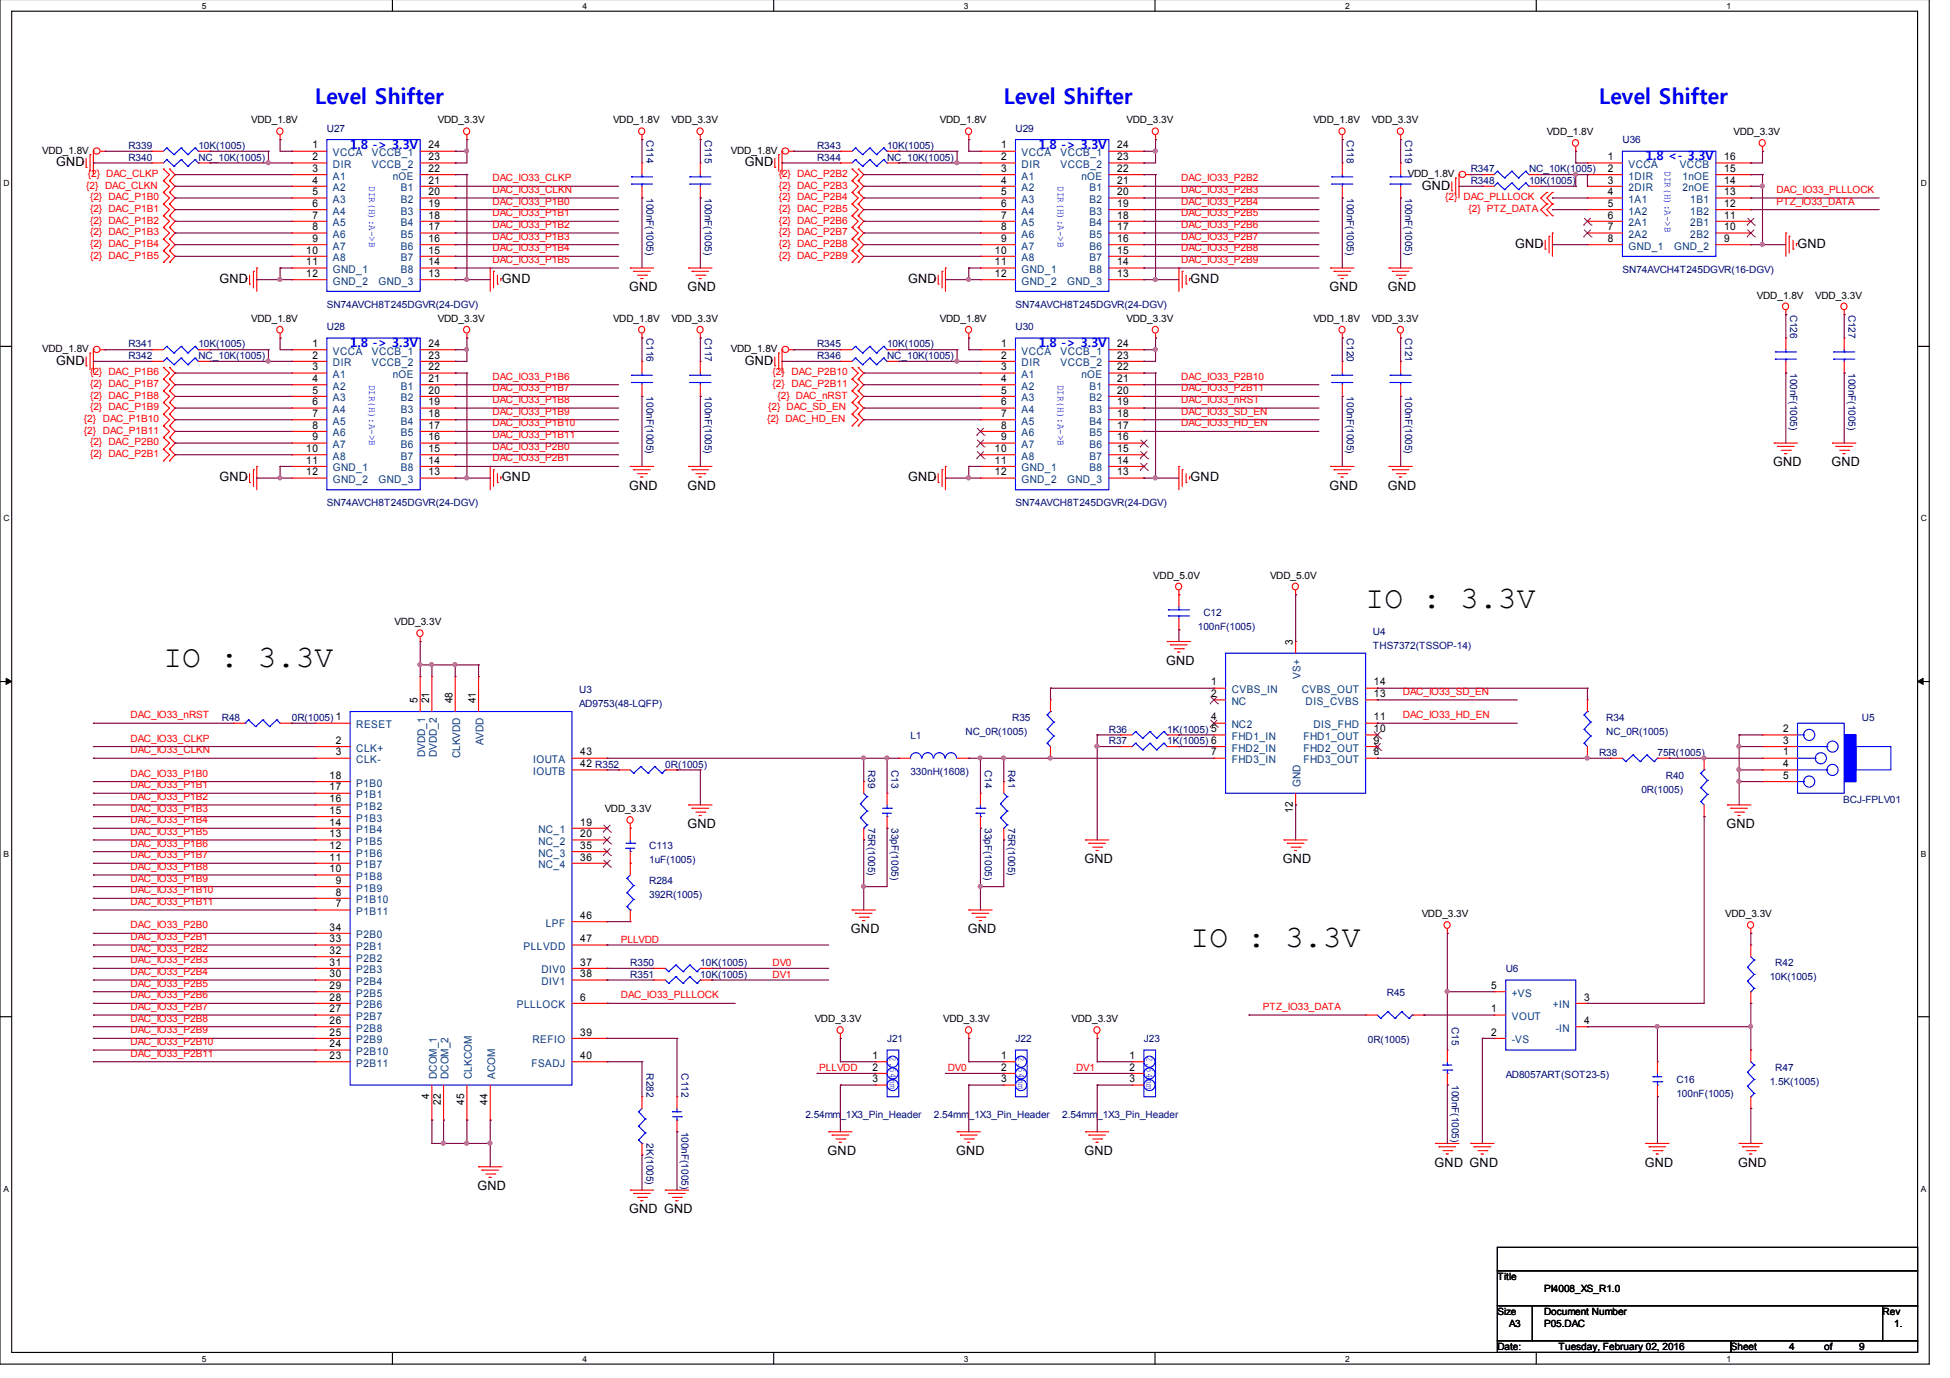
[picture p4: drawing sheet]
<svg xmlns="http://www.w3.org/2000/svg" width="297mm" height="210mm" viewBox="0 0 297 210" stroke-linecap="round" stroke-linejoin="round" font-family="sans-serif">
<defs><g id="words">
<g font-size="4.7">
<text x="208" y="92.6">IO : 3.3V</text>
<text x="24.9" y="101.5">IO : 3.3V</text>
<text x="181.4" y="144.2">IO : 3.3V</text>
</g>
<g font-size="3.3" fill="#00f">
<text x="48" y="15.8">Level Shifter</text>
<text x="152.9" y="15.8">Level Shifter</text>
<text x="243.6" y="15.8">Level Shifter</text>
</g>
<g font-size="1.9" fill="#00f">
<text x="53.3" y="22.6">1.8 -&gt; 3.3V</text>
<text x="158.2" y="22.6">1.8 -&gt; 3.3V</text>
<text x="250.7" y="24.4">1.8 &lt;- 3.3V</text>
<text x="53.3" y="52.8">1.8 -&gt; 3.3V</text>
<text x="158.2" y="52.8">1.8 -&gt; 3.3V</text>
</g>
<g font-size="1.9">
<text x="8.6" y="25.3">GND</text>
<text x="113.5" y="25.3">GND</text>
<text x="216.6" y="28.9">GND</text>
<text x="230.8" y="37.8">GND</text>
<text x="273.8" y="37.8">GND</text>
<text x="33.4" y="43.1">GND</text>
<text x="76.5" y="43.1">GND</text>
<text x="95.8" y="44.4">GND</text>
<text x="104.7" y="44.4">GND</text>
<text x="138.3" y="43.1">GND</text>
<text x="181.4" y="43.1">GND</text>
<text x="202.5" y="44.4">GND</text>
<text x="211.4" y="44.4">GND</text>
<text x="8.6" y="55.6">GND</text>
<text x="113.5" y="55.6">GND</text>
<text x="270.1" y="71">GND</text>
<text x="279" y="71">GND</text>
<text x="33.4" y="73.3">GND</text>
<text x="76.5" y="73.3">GND</text>
<text x="95.8" y="74.6">GND</text>
<text x="104.7" y="74.6">GND</text>
<text x="138.3" y="73.3">GND</text>
<text x="181.4" y="73.3">GND</text>
<text x="202.5" y="74.6">GND</text>
<text x="211.4" y="74.6">GND</text>
<text x="177.6" y="101.3">GND</text>
<text x="104.7" y="126.2">GND</text>
<text x="165.2" y="131.5">GND</text>
<text x="195.4" y="131.5">GND</text>
<text x="263" y="126.2">GND</text>
<text x="129.6" y="142.2">GND</text>
<text x="147.4" y="142.2">GND</text>
<text x="126.1" y="176">GND</text>
<text x="145.6" y="176">GND</text>
<text x="165.2" y="176">GND</text>
<text x="218.5" y="177.7">GND GND</text>
<text x="250.5" y="177.7">GND</text>
<text x="264.8" y="177.7">GND</text>
<text x="72.7" y="181.3">GND</text>
<text x="95.8" y="184.8">GND GND</text>
</g>
<g font-size="1.6">
<text x="47.6" y="22.6">1</text>
<text x="65.3" y="22.6">24</text>
<text x="152.5" y="22.6">1</text>
<text x="170.2" y="22.6">24</text>
<text x="47.6" y="24.4">2</text>
<text x="47.6" y="26.2">3</text>
<text x="47.6" y="28">4</text>
<text x="47.6" y="29.7">5</text>
<text x="65.3" y="29.7">20</text>
<text x="65.3" y="28">21</text>
<text x="65.3" y="26.2">22</text>
<text x="65.3" y="24.4">23</text>
<text x="152.5" y="24.4">2</text>
<text x="152.5" y="26.2">3</text>
<text x="152.5" y="28">4</text>
<text x="152.5" y="29.7">5</text>
<text x="170.2" y="29.7">20</text>
<text x="170.2" y="28">21</text>
<text x="170.2" y="26.2">22</text>
<text x="170.2" y="24.4">23</text>
<text x="244.9" y="24.4">1</text>
<text x="244.9" y="26.2">2</text>
<text x="244.9" y="28">3</text>
<text x="244.9" y="29.7">4</text>
<text x="262.6" y="29.7">13</text>
<text x="262.6" y="28">14</text>
<text x="262.6" y="26.2">15</text>
<text x="262.6" y="24.4">16</text>
<text x="47.6" y="31.5">6</text>
<text x="47.6" y="33.3">7</text>
<text x="47.6" y="35.1">8</text>
<text x="65.3" y="31.5">19</text>
<text x="65.3" y="33.3">18</text>
<text x="65.3" y="35.1">17</text>
<text x="152.5" y="31.5">6</text>
<text x="152.5" y="33.3">7</text>
<text x="152.5" y="35.1">8</text>
<text x="170.2" y="31.5">19</text>
<text x="170.2" y="33.3">18</text>
<text x="170.2" y="35.1">17</text>
<text x="244.9" y="31.5">5</text>
<text x="244.9" y="33.3">6</text>
<text x="244.9" y="35.1">7</text>
<text x="262.6" y="31.5">12</text>
<text x="262.6" y="33.3">11</text>
<text x="262.6" y="35.1">10</text>
<text x="46.7" y="38.6">10</text>
<text x="46.7" y="40.4">11</text>
<text x="47.6" y="36.8">9</text>
<text x="65.3" y="36.8">16</text>
<text x="65.3" y="38.6">15</text>
<text x="65.3" y="40.4">14</text>
<text x="151.6" y="38.6">10</text>
<text x="151.6" y="40.4">11</text>
<text x="152.5" y="36.8">9</text>
<text x="170.2" y="36.8">16</text>
<text x="170.2" y="38.6">15</text>
<text x="170.2" y="40.4">14</text>
<text x="244.9" y="36.8">8</text>
<text x="262.6" y="36.8">9</text>
<text x="46.7" y="42.2">12</text>
<text x="65.3" y="42.2">13</text>
<text x="151.6" y="42.2">12</text>
<text x="170.2" y="42.2">13</text>
<text x="47.6" y="52.8">1</text>
<text x="65.3" y="52.8">24</text>
<text x="152.5" y="52.8">1</text>
<text x="170.2" y="52.8">24</text>
<text x="47.6" y="54.6">2</text>
<text x="47.6" y="56.4">3</text>
<text x="47.6" y="58.2">4</text>
<text x="47.6" y="60">5</text>
<text x="65.3" y="60">20</text>
<text x="65.3" y="58.2">21</text>
<text x="65.3" y="56.4">22</text>
<text x="65.3" y="54.6">23</text>
<text x="152.5" y="54.6">2</text>
<text x="152.5" y="56.4">3</text>
<text x="152.5" y="58.2">4</text>
<text x="152.5" y="60">5</text>
<text x="170.2" y="60">20</text>
<text x="170.2" y="58.2">21</text>
<text x="170.2" y="56.4">22</text>
<text x="170.2" y="54.6">23</text>
<text x="47.6" y="61.7">6</text>
<text x="47.6" y="63.5">7</text>
<text x="47.6" y="65.3">8</text>
<text x="65.3" y="61.7">19</text>
<text x="65.3" y="63.5">18</text>
<text x="65.3" y="65.3">17</text>
<text x="152.5" y="61.7">6</text>
<text x="152.5" y="63.5">7</text>
<text x="152.5" y="65.3">8</text>
<text x="170.2" y="61.7">19</text>
<text x="170.2" y="63.5">18</text>
<text x="170.2" y="65.3">17</text>
<text x="46.7" y="68.8">10</text>
<text x="46.7" y="70.6">11</text>
<text x="47.6" y="67.1">9</text>
<text x="65.3" y="67.1">16</text>
<text x="65.3" y="68.8">15</text>
<text x="65.3" y="70.6">14</text>
<text x="151.6" y="68.8">10</text>
<text x="151.6" y="70.6">11</text>
<text x="152.5" y="67.1">9</text>
<text x="170.2" y="67.1">16</text>
<text x="170.2" y="68.8">15</text>
<text x="170.2" y="70.6">14</text>
<text x="46.7" y="72.4">12</text>
<text x="65.3" y="72.4">13</text>
<text x="151.6" y="72.4">12</text>
<text x="170.2" y="72.4">13</text>
<text x="196.9" y="98.2" transform="rotate(-90 196.9 98.2)">3</text>
<text x="63.6" y="107.1" transform="rotate(-90 63.6 107.1)">5</text>
<text x="65.4" y="107.1" transform="rotate(-90 65.4 107.1)">21</text>
<text x="68.9" y="107.1" transform="rotate(-90 68.9 107.1)">48</text>
<text x="72.5" y="107.1" transform="rotate(-90 72.5 107.1)">41</text>
<text x="184.5" y="104.4">1</text>
<text x="184.5" y="106.2">2</text>
<text x="209.3" y="106.2">13</text>
<text x="209.3" y="104.4">14</text>
<text x="51.1" y="113.3">2</text>
<text x="184.5" y="109.7">4</text>
<text x="209.3" y="113.3">9</text>
<text x="209.3" y="111.5">10</text>
<text x="209.3" y="109.7">11</text>
<text x="271.6" y="111.5">2</text>
<text x="271.6" y="113.3">3</text>
<text x="50.2" y="118.6">18</text>
<text x="51.1" y="115.1">3</text>
<text x="88.4" y="116.9">42 R352</text>
<text x="88.4" y="115.1">43</text>
<text x="184.5" y="115.1">7</text>
<text x="209.3" y="115.1">8</text>
<text x="271.6" y="115.1">1</text>
<text x="271.6" y="116.9">4</text>
<text x="271.6" y="118.6">5</text>
<text x="50.2" y="120.4">17</text>
<text x="50.2" y="122.2">16</text>
<text x="50.2" y="124">15</text>
<text x="50.2" y="125.7">14</text>
<text x="88.4" y="125.7">19</text>
<text x="196.9" y="123.8" transform="rotate(-90 196.9 123.8)">12</text>
<text x="50.2" y="127.5">13</text>
<text x="50.2" y="129.3">12</text>
<text x="50.2" y="131.1">11</text>
<text x="88.4" y="127.5">20</text>
<text x="88.4" y="129.3">35</text>
<text x="88.4" y="131.1">36</text>
<text x="50.2" y="132.9">10</text>
<text x="51.1" y="134.6">9</text>
<text x="51.1" y="136.4">8</text>
<text x="50.2" y="141.7">34</text>
<text x="50.2" y="143.5">33</text>
<text x="51.1" y="138.2">7</text>
<text x="88.4" y="140">46</text>
<text x="88.4" y="143.5">47</text>
<text x="50.2" y="145.3">32</text>
<text x="50.2" y="147.1">31</text>
<text x="50.2" y="148.9">30</text>
<text x="88.4" y="147.1">37</text>
<text x="88.4" y="148.9">38</text>
<text x="50.2" y="150.6">29</text>
<text x="50.2" y="152.4">28</text>
<text x="50.2" y="154.2">27</text>
<text x="50.2" y="156">26</text>
<text x="88.4" y="152.4">6</text>
<text x="227.2" y="154.2">1</text>
<text x="227.2" y="150.6">5</text>
<text x="241.3" y="152.4">3</text>
<text x="241.3" y="156">4</text>
<text x="50.2" y="157.7">25</text>
<text x="50.2" y="159.5">24</text>
<text x="50.2" y="161.3">23</text>
<text x="88.4" y="157.7">39</text>
<text x="88.4" y="161.3">40</text>
<text x="132.9" y="161.3">1</text>
<text x="152.5" y="161.3">1</text>
<text x="172" y="161.3">1</text>
<text x="227.2" y="157.7">2</text>
<text x="65.4" y="167.4" transform="rotate(-90 65.4 167.4)">4</text>
<text x="132.9" y="163.1">2</text>
<text x="132.9" y="164.9">3</text>
<text x="152.5" y="163.1">2</text>
<text x="152.5" y="164.9">3</text>
<text x="172" y="163.1">2</text>
<text x="172" y="164.9">3</text>
<text x="67.1" y="168.2" transform="rotate(-90 67.1 168.2)">22</text>
<text x="70.7" y="168.2" transform="rotate(-90 70.7 168.2)">45</text>
<text x="74.3" y="168.2" transform="rotate(-90 74.3 168.2)">44</text>
</g>
<g font-size="1.6" fill="#004080">
<text x="50.7" y="23.8">VCCA</text>
<text x="56.6" y="23.8">VCCB_1</text>
<text x="155.6" y="23.8">VCCA</text>
<text x="161.5" y="23.8">VCCB_1</text>
<text x="50.7" y="25.6">DIR</text>
<text x="50.7" y="27.4">A1</text>
<text x="50.7" y="29.1">A2</text>
<text x="56.6" y="25.6">VCCB_2</text>
<text x="59.9" y="27.4">nOE</text>
<text x="61" y="29.1">B1</text>
<text x="155.6" y="25.6">DIR</text>
<text x="155.6" y="27.4">A1</text>
<text x="155.6" y="29.1">A2</text>
<text x="161.5" y="25.6">VCCB_2</text>
<text x="164.8" y="27.4">nOE</text>
<text x="165.9" y="29.1">B1</text>
<text x="248.1" y="25.6">VCCA</text>
<text x="248.1" y="27.4">1DIR</text>
<text x="248.1" y="29.1">2DIR</text>
<text x="255.9" y="25.6">VCCB</text>
<text x="256.3" y="29.1">2nOE</text>
<text x="256.3" y="27.4">1nOE</text>
<text x="50.7" y="30.9">A3</text>
<text x="50.7" y="32.7">A4</text>
<text x="50.7" y="34.5">A5</text>
<text x="61" y="30.9">B2</text>
<text x="61" y="32.7">B3</text>
<text x="61" y="34.5">B4</text>
<text x="155.6" y="30.9">A3</text>
<text x="155.6" y="32.7">A4</text>
<text x="155.6" y="34.5">A5</text>
<text x="165.9" y="30.9">B2</text>
<text x="165.9" y="32.7">B3</text>
<text x="165.9" y="34.5">B4</text>
<text x="248.1" y="30.9">1A1</text>
<text x="248.1" y="32.7">1A2</text>
<text x="248.1" y="34.5">2A1</text>
<text x="257.5" y="32.7">1B2</text>
<text x="257.5" y="34.5">2B1</text>
<text x="257.5" y="30.9">1B1</text>
<text x="50.7" y="36.3">A6</text>
<text x="50.7" y="38">A7</text>
<text x="50.7" y="39.8">A8</text>
<text x="50.7" y="41.6">GND_1</text>
<text x="61" y="36.3">B5</text>
<text x="61" y="38">B6</text>
<text x="61" y="39.8">B7</text>
<text x="61" y="41.6">B8</text>
<text x="155.6" y="36.3">A6</text>
<text x="155.6" y="38">A7</text>
<text x="155.6" y="39.8">A8</text>
<text x="155.6" y="41.6">GND_1</text>
<text x="165.9" y="36.3">B5</text>
<text x="165.9" y="38">B6</text>
<text x="165.9" y="39.8">B7</text>
<text x="165.9" y="41.6">B8</text>
<text x="248.1" y="36.3">2A2</text>
<text x="248.1" y="38">GND_1</text>
<text x="255" y="38">GND_2</text>
<text x="257.5" y="36.3">2B2</text>
<text x="50.7" y="43.4">GND_2</text>
<text x="57.7" y="43.4">GND_3</text>
<text x="155.6" y="43.4">GND_2</text>
<text x="162.6" y="43.4">GND_3</text>
<text x="50.7" y="54">VCCA</text>
<text x="50.7" y="55.8">DIR</text>
<text x="50.7" y="57.6">A1</text>
<text x="50.7" y="59.4">A2</text>
<text x="56.6" y="55.8">VCCB_2</text>
<text x="56.6" y="54">VCCB_1</text>
<text x="59.9" y="57.6">nOE</text>
<text x="61" y="59.4">B1</text>
<text x="155.6" y="54">VCCA</text>
<text x="155.6" y="55.8">DIR</text>
<text x="155.6" y="57.6">A1</text>
<text x="155.6" y="59.4">A2</text>
<text x="161.5" y="55.8">VCCB_2</text>
<text x="161.5" y="54">VCCB_1</text>
<text x="164.8" y="57.6">nOE</text>
<text x="165.9" y="59.4">B1</text>
<text x="50.7" y="61.1">A3</text>
<text x="50.7" y="62.9">A4</text>
<text x="50.7" y="64.7">A5</text>
<text x="61" y="61.1">B2</text>
<text x="61" y="62.9">B3</text>
<text x="61" y="64.7">B4</text>
<text x="155.6" y="61.1">A3</text>
<text x="155.6" y="62.9">A4</text>
<text x="155.6" y="64.7">A5</text>
<text x="165.9" y="61.1">B2</text>
<text x="165.9" y="62.9">B3</text>
<text x="165.9" y="64.7">B4</text>
<text x="50.7" y="66.5">A6</text>
<text x="50.7" y="68.3">A7</text>
<text x="50.7" y="70">A8</text>
<text x="50.7" y="71.8">GND_1</text>
<text x="61" y="66.5">B5</text>
<text x="61" y="68.3">B6</text>
<text x="61" y="70">B7</text>
<text x="61" y="71.8">B8</text>
<text x="155.6" y="66.5">A6</text>
<text x="155.6" y="68.3">A7</text>
<text x="155.6" y="70">A8</text>
<text x="155.6" y="71.8">GND_1</text>
<text x="165.9" y="66.5">B5</text>
<text x="165.9" y="68.3">B6</text>
<text x="165.9" y="70">B7</text>
<text x="165.9" y="71.8">B8</text>
<text x="50.7" y="73.6">GND_2</text>
<text x="57.7" y="73.6">GND_3</text>
<text x="155.6" y="73.6">GND_2</text>
<text x="162.6" y="73.6">GND_3</text>
<text x="187.6" y="105.6">CVBS_IN</text>
<text x="187.6" y="107.4">NC</text>
<text x="198.1" y="103.4" transform="rotate(-90 198.1 103.4)">VS+</text>
<text x="198.3" y="105.6">CVBS_OUT</text>
<text x="198.9" y="107.4">DIS_CVBS</text>
<text x="54.3" y="110.9">RESET</text>
<text x="73.7" y="113.6" transform="rotate(-90 73.7 113.6)">AVDD</text>
<text x="187.6" y="110.9">NC2</text>
<text x="187.6" y="112.7">FHD1_IN</text>
<text x="198.5" y="112.7">FHD1_OUT</text>
<text x="200.1" y="110.9">DIS_FHD</text>
<text x="54.3" y="114.5">CLK+</text>
<text x="54.3" y="116.3">CLK-</text>
<text x="54.3" y="119.8">P1B0</text>
<text x="64.8" y="115.3" transform="rotate(-90 64.8 115.3)">DVDD_1</text>
<text x="66.5" y="115.3" transform="rotate(-90 66.5 115.3)">DVDD_2</text>
<text x="70.1" y="115.5" transform="rotate(-90 70.1 115.5)">CLKVDD</text>
<text x="81.2" y="118">IOUTB</text>
<text x="81.2" y="116.3">IOUTA</text>
<text x="187.6" y="114.5">FHD2_IN</text>
<text x="187.6" y="116.3">FHD3_IN</text>
<text x="198.1" y="119.9" transform="rotate(-90 198.1 119.9)">GND</text>
<text x="198.5" y="116.3">FHD3_OUT</text>
<text x="198.5" y="114.5">FHD2_OUT</text>
<text x="54.3" y="121.6">P1B1</text>
<text x="54.3" y="123.4">P1B2</text>
<text x="54.3" y="125.2">P1B3</text>
<text x="54.3" y="126.9">P1B4</text>
<text x="54.3" y="128.7">P1B5</text>
<text x="54.3" y="130.5">P1B6</text>
<text x="82" y="126.9">NC_1</text>
<text x="82" y="128.7">NC_2</text>
<text x="82" y="130.5">NC_3</text>
<text x="54.3" y="132.3">P1B7</text>
<text x="54.3" y="134">P1B8</text>
<text x="54.3" y="135.8">P1B9</text>
<text x="54.3" y="137.6">P1B10</text>
<text x="82" y="132.3">NC_4</text>
<text x="54.3" y="139.4">P1B11</text>
<text x="54.3" y="142.9">P2B0</text>
<text x="83.1" y="141.2">LPF</text>
<text x="54.3" y="144.7">P2B1</text>
<text x="54.3" y="146.5">P2B2</text>
<text x="54.3" y="148.3">P2B3</text>
<text x="79.8" y="144.7">PLLVDD</text>
<text x="82.5" y="148.3">DIV0</text>
<text x="54.3" y="150">P2B4</text>
<text x="54.3" y="151.8">P2B5</text>
<text x="54.3" y="153.6">P2B6</text>
<text x="54.3" y="155.4">P2B7</text>
<text x="78.7" y="153.6">PLLLOCK</text>
<text x="82.5" y="150">DIV1</text>
<text x="230.3" y="155.4">VOUT</text>
<text x="230.3" y="151.8">+VS</text>
<text x="236.6" y="153.6">+IN</text>
<text x="54.3" y="157.2">P2B8</text>
<text x="54.3" y="158.9">P2B9</text>
<text x="54.3" y="160.7">P2B10</text>
<text x="81.1" y="158.9">REFIO</text>
<text x="230.3" y="158.9">-VS</text>
<text x="237" y="157.2">-IN</text>
<text x="54.3" y="162.5">P2B11</text>
<text x="66.5" y="164.4" transform="rotate(-90 66.5 164.4)">DCOM_1</text>
<text x="68.3" y="164.4" transform="rotate(-90 68.3 164.4)">DCOM_2</text>
<text x="71.9" y="164.4" transform="rotate(-90 71.9 164.4)">CLKCOM</text>
<text x="75.4" y="164.4" transform="rotate(-90 75.4 164.4)">ACOM</text>
<text x="80.9" y="162.5">FSADJ</text>
</g>
<g font-size="1.5">
<text x="6.4" y="23.4">VDD_1.8V</text>
<text x="38.3" y="18.8">VDD_1.8V</text>
<text x="66.7" y="18.8">VDD_3.3V</text>
<text x="93.4" y="18.8">VDD_1.8V</text>
<text x="102.3" y="18.8">VDD_3.3V</text>
<text x="111.3" y="23.4">VDD_1.8V</text>
<text x="143.2" y="18.8">VDD_1.8V</text>
<text x="171.6" y="18.8">VDD_3.3V</text>
<text x="200.1" y="18.8">VDD_1.8V</text>
<text x="209" y="18.8">VDD_3.3V</text>
<text x="235.6" y="20.6">VDD_1.8V</text>
<text x="264.1" y="20.6">VDD_3.3V</text>
<text x="214.5" y="26.9">VDD_1.8V</text>
<text x="267.6" y="45.5">VDD_1.8V</text>
<text x="276.5" y="45.5">VDD_3.3V</text>
<text x="6.4" y="53.6">VDD_1.8V</text>
<text x="38.3" y="49">VDD_1.8V</text>
<text x="66.7" y="49">VDD_3.3V</text>
<text x="93.4" y="49">VDD_1.8V</text>
<text x="102.3" y="49">VDD_3.3V</text>
<text x="111.3" y="53.6">VDD_1.8V</text>
<text x="143.2" y="49">VDD_1.8V</text>
<text x="171.6" y="49">VDD_3.3V</text>
<text x="200.1" y="49">VDD_1.8V</text>
<text x="209" y="49">VDD_3.3V</text>
<text x="175.7" y="88.2">VDD_5.0V</text>
<text x="193.5" y="88.2">VDD_5.0V</text>
<text x="60.1" y="95.3">VDD_3.3V</text>
<text x="92.1" y="123.7">VDD_3.3V</text>
<text x="216.6" y="139.7">VDD_3.3V</text>
<text x="262.8" y="139.7">VDD_3.3V</text>
<text x="124.1" y="155.7">VDD_3.3V</text>
<text x="143.7" y="155.7">VDD_3.3V</text>
<text x="163.2" y="155.7">VDD_3.3V</text>
<text x="228.1" y="195">Title</text>
<text x="235.2" y="196.8">PI4008_XS_R1.0</text>
<text x="228.1" y="200.3">Size</text>
<text x="229.9" y="202.1">A3</text>
<text x="235.2" y="200.3">Document Number</text>
<text x="235.2" y="202.1">P05.DAC</text>
<text x="286.8" y="200.3">Rev</text>
<text x="288.5" y="202.1">1.</text>
<text x="228.1" y="205.7">Date:</text>
<text x="237.4" y="205.7">Tuesday, February 02, 2016</text>
<text x="263.7" y="205.7">Sheet</text>
<text x="272.5" y="205.7">4</text>
<text x="277.9" y="205.7">of</text>
<text x="283.2" y="205.7">9</text>
</g>
<g font-size="1.5" fill="#000080">
<text x="19.6" y="22.7">R339</text>
<text x="30.2" y="22.7">10K(1005)</text>
<text x="49.8" y="20.1">U27</text>
<text x="98.5" y="21.3" transform="rotate(90 98.5 21.3)">C114</text>
<text x="107.4" y="21.3" transform="rotate(90 107.4 21.3)">C115</text>
<text x="124.5" y="22.7">R343</text>
<text x="135.1" y="22.7">10K(1005)</text>
<text x="154.7" y="20.1">U29</text>
<text x="205.1" y="21.3" transform="rotate(90 205.1 21.3)">C118</text>
<text x="214" y="21.3" transform="rotate(90 214 21.3)">C119</text>
<text x="247.1" y="21.9">U36</text>
<text x="19.6" y="24.5">R340</text>
<text x="30.2" y="24.5">NC_10K(1005)</text>
<text x="124.5" y="24.5">R344</text>
<text x="135.1" y="24.5">NC_10K(1005)</text>
<text x="224" y="26.3">R347</text>
<text x="224" y="28">R348</text>
<text x="232.9" y="26.3">NC_10K(1005)</text>
<text x="232.9" y="28">10K(1005)</text>
<text x="98.5" y="30.2" transform="rotate(90 98.5 30.2)">100nF(1005)</text>
<text x="107.4" y="30.2" transform="rotate(90 107.4 30.2)">100nF(1005)</text>
<text x="205.1" y="30.2" transform="rotate(90 205.1 30.2)">100nF(1005)</text>
<text x="214" y="30.2" transform="rotate(90 214 30.2)">100nF(1005)</text>
<text x="247.1" y="41.6">SN74AVCH4T245DGVR(16-DGV)</text>
<text x="49.8" y="46.9">SN74AVCH8T245DGVR(24-DGV)</text>
<text x="154.7" y="46.9">SN74AVCH8T245DGVR(24-DGV)</text>
<text x="272.7" y="47.9" transform="rotate(90 272.7 47.9)">C126</text>
<text x="281.6" y="47.9" transform="rotate(90 281.6 47.9)">C127</text>
<text x="19.6" y="52.9">R341</text>
<text x="30.2" y="52.9">10K(1005)</text>
<text x="49.8" y="50.3">U28</text>
<text x="98.5" y="51.5" transform="rotate(90 98.5 51.5)">C116</text>
<text x="107.4" y="51.5" transform="rotate(90 107.4 51.5)">C117</text>
<text x="124.5" y="52.9">R345</text>
<text x="135.1" y="52.9">10K(1005)</text>
<text x="154.7" y="50.3">U30</text>
<text x="205.1" y="51.5" transform="rotate(90 205.1 51.5)">C120</text>
<text x="214" y="51.5" transform="rotate(90 214 51.5)">C121</text>
<text x="19.6" y="54.7">R342</text>
<text x="30.2" y="54.7">NC_10K(1005)</text>
<text x="124.5" y="54.7">R346</text>
<text x="135.1" y="54.7">NC_10K(1005)</text>
<text x="272.7" y="56.8" transform="rotate(90 272.7 56.8)">100nF(1005)</text>
<text x="281.6" y="56.8" transform="rotate(90 281.6 56.8)">100nF(1005)</text>
<text x="98.5" y="60.4" transform="rotate(90 98.5 60.4)">100nF(1005)</text>
<text x="107.4" y="60.4" transform="rotate(90 107.4 60.4)">100nF(1005)</text>
<text x="205.1" y="60.4" transform="rotate(90 205.1 60.4)">100nF(1005)</text>
<text x="214" y="60.4" transform="rotate(90 214 60.4)">100nF(1005)</text>
<text x="49.8" y="77.1">SN74AVCH8T245DGVR(24-DGV)</text>
<text x="154.7" y="77.1">SN74AVCH8T245DGVR(24-DGV)</text>
<text x="182.5" y="95.9">100nF(1005)</text>
<text x="183.3" y="93.8">C12</text>
<text x="209.1" y="96.7">U4</text>
<text x="209.1" y="98.8">THS7372(TSSOP-14)</text>
<text x="88.2" y="105.6">U3</text>
<text x="88.2" y="107.7">AD9753(48-LQFP)</text>
<text x="33.8" y="109.8">R48</text>
<text x="44.4" y="109.8">0R(1005) 1</text>
<text x="138.7" y="112.5">L1</text>
<text x="147.1" y="111.9">NC_0R(1005)</text>
<text x="154.2" y="109.8">R35</text>
<text x="168.9" y="113.4">R37</text>
<text x="168.9" y="111.6">R36</text>
<text x="177.8" y="113.4">1K(1005) 6</text>
<text x="177.8" y="111.6">1K(1005) 5</text>
<text x="244.7" y="109.8">R34</text>
<text x="244.7" y="111.9">NC_0R(1005)</text>
<text x="283.6" y="109.8">U5</text>
<text x="101.3" y="116.9">0R(1005)</text>
<text x="132.2" y="117.3" transform="rotate(90 132.2 117.3)">R39</text>
<text x="135.8" y="117.3" transform="rotate(90 135.8 117.3)">C13</text>
<text x="138.7" y="118">330nH(1608)</text>
<text x="150" y="117.3" transform="rotate(90 150 117.3)">C14</text>
<text x="153.6" y="117.3" transform="rotate(90 153.6 117.3)">R41</text>
<text x="243.6" y="115.2">R38</text>
<text x="252.5" y="115.2">75R(1005)</text>
<text x="253.7" y="118.7">R40</text>
<text x="250" y="120.8">0R(1005)</text>
<text x="280.8" y="122.3">BCJ-FPLV01</text>
<text x="98.9" y="129.4">C113</text>
<text x="98.9" y="131.5">1uF(1005)</text>
<text x="132.2" y="126.2" transform="rotate(90 132.2 126.2)">75R(1005)</text>
<text x="135.8" y="126.2" transform="rotate(90 135.8 126.2)">33pF(1005)</text>
<text x="150" y="126.2" transform="rotate(90 150 126.2)">33pF(1005)</text>
<text x="153.6" y="126.2" transform="rotate(90 153.6 126.2)">75R(1005)</text>
<text x="98.9" y="134.7">R284</text>
<text x="98.9" y="136.8">392R(1005)</text>
<text x="96" y="148.9">R351</text>
<text x="96" y="147.2">R350</text>
<text x="106.7" y="148.9">10K(1005)</text>
<text x="106.7" y="147.2">10K(1005)</text>
<text x="229.4" y="148.1">U6</text>
<text x="269.6" y="149.3">10K(1005)</text>
<text x="270.4" y="147.2">R42</text>
<text x="211.2" y="151.7">R45</text>
<text x="135.1" y="158.8">J21</text>
<text x="154.7" y="158.8">J22</text>
<text x="174.2" y="158.8">J23</text>
<text x="208.4" y="158.9">0R(1005)</text>
<text x="221.1" y="156.4" transform="rotate(90 221.1 156.4)">C15</text>
<text x="98.5" y="163.5" transform="rotate(90 98.5 163.5)">R282</text>
<text x="103.8" y="163.5" transform="rotate(90 103.8 163.5)">C112</text>
<text x="221.1" y="165.3" transform="rotate(90 221.1 165.3)">100nF(1005)</text>
<text x="229.4" y="164.3">AD8057ART(SOT23-5)</text>
<text x="255.4" y="164.9">C16</text>
<text x="255.4" y="167.1">100nF(1005)</text>
<text x="269.6" y="165.3">1.5K(1005)</text>
<text x="270.4" y="163.2">R47</text>
<text x="103.8" y="172.4" transform="rotate(90 103.8 172.4)">100nF(1005)</text>
<text x="122.7" y="170.3">2.54mm_1X3_Pin_Header</text>
<text x="142.2" y="170.3">2.54mm_1X3_Pin_Header</text>
<text x="161.8" y="170.3">2.54mm_1X3_Pin_Header</text>
<text x="98.5" y="174.2" transform="rotate(90 98.5 174.2)">2K(1005)</text>
</g>
<g font-size="1.5" fill="#f00">
<text x="13.1" y="28.7">{2} DAC_CLKN</text>
<text x="13.4" y="26.9">{2} DAC_CLKP</text>
<text x="75" y="27.6">DAC_IO33_CLKP</text>
<text x="75" y="29.4">DAC_IO33_CLKN</text>
<text x="118.6" y="26.9">{2} DAC_P2B2</text>
<text x="118.6" y="28.7">{2} DAC_P2B3</text>
<text x="179.9" y="27.6">DAC_IO33_P2B2</text>
<text x="179.9" y="29.4">DAC_IO33_P2B3</text>
<text x="270.6" y="29.4">DAC_IO33_PLLLOCK</text>
<text x="13.7" y="30.5">{2} DAC_P1B0</text>
<text x="13.7" y="32.3">{2} DAC_P1B1</text>
<text x="13.7" y="34.1">{2} DAC_P1B2</text>
<text x="13.7" y="35.8">{2} DAC_P1B3</text>
<text x="75" y="31.2">DAC_IO33_P1B0</text>
<text x="75" y="32.9">DAC_IO33_P1B1</text>
<text x="75" y="34.7">DAC_IO33_P1B2</text>
<text x="118.6" y="30.5">{2} DAC_P2B4</text>
<text x="118.6" y="32.3">{2} DAC_P2B5</text>
<text x="118.6" y="34.1">{2} DAC_P2B6</text>
<text x="118.6" y="35.8">{2} DAC_P2B7</text>
<text x="179.9" y="31.2">DAC_IO33_P2B4</text>
<text x="179.9" y="32.9">DAC_IO33_P2B5</text>
<text x="179.9" y="34.7">DAC_IO33_P2B6</text>
<text x="220.1" y="30.5">{2} DAC_PLLLOCK</text>
<text x="223.7" y="32.3">{2} PTZ_DATA</text>
<text x="270.6" y="31.2">PTZ_IO33_DATA</text>
<text x="13.7" y="37.6">{2} DAC_P1B4</text>
<text x="13.7" y="39.4">{2} DAC_P1B5</text>
<text x="75" y="36.5">DAC_IO33_P1B3</text>
<text x="75" y="38.3">DAC_IO33_P1B4</text>
<text x="75" y="40.1">DAC_IO33_P1B5</text>
<text x="118.6" y="37.6">{2} DAC_P2B8</text>
<text x="118.6" y="39.4">{2} DAC_P2B9</text>
<text x="179.9" y="36.5">DAC_IO33_P2B7</text>
<text x="179.9" y="38.3">DAC_IO33_P2B8</text>
<text x="179.9" y="40.1">DAC_IO33_P2B9</text>
<text x="13.7" y="57.2">{2} DAC_P1B6</text>
<text x="13.7" y="58.9">{2} DAC_P1B7</text>
<text x="75" y="57.8">DAC_IO33_P1B6</text>
<text x="75" y="59.6">DAC_IO33_P1B7</text>
<text x="117.7" y="57.2">{2} DAC_P2B10</text>
<text x="117.7" y="58.9">{2} DAC_P2B11</text>
<text x="179.9" y="57.8">DAC_IO33_P2B10</text>
<text x="179.9" y="59.6">DAC_IO33_P2B11</text>
<text x="12.8" y="64.3">{2} DAC_P1B10</text>
<text x="13.7" y="60.7">{2} DAC_P1B8</text>
<text x="13.7" y="62.5">{2} DAC_P1B9</text>
<text x="75" y="61.4">DAC_IO33_P1B8</text>
<text x="75" y="63.2">DAC_IO33_P1B9</text>
<text x="75" y="65">DAC_IO33_P1B10</text>
<text x="116.8" y="64.3">{2} DAC_HD_EN</text>
<text x="117" y="62.5">{2} DAC_SD_EN</text>
<text x="118.4" y="60.7">{2} DAC_nRST</text>
<text x="179.9" y="61.4">DAC_IO33_nRST</text>
<text x="179.9" y="63.2">DAC_IO33_SD_EN</text>
<text x="179.9" y="65">DAC_IO33_HD_EN</text>
<text x="12.8" y="66.1">{2} DAC_P1B11</text>
<text x="13.7" y="67.8">{2} DAC_P2B0</text>
<text x="13.7" y="69.6">{2} DAC_P2B1</text>
<text x="75" y="68.5">DAC_IO33_P2B0</text>
<text x="75" y="66.7">DAC_IO33_P1B11</text>
<text x="75" y="70.3">DAC_IO33_P2B1</text>
<text x="213.7" y="105.8">DAC_IO33_SD_EN</text>
<text x="19.9" y="109.4">DAC_IO33_nRST</text>
<text x="19.9" y="113">DAC_IO33_CLKP</text>
<text x="213.7" y="109.4">DAC_IO33_HD_EN</text>
<text x="19.9" y="118.3">DAC_IO33_P1B0</text>
<text x="19.9" y="114.7">DAC_IO33_CLKN</text>
<text x="19.9" y="120.1">DAC_IO33_P1B1</text>
<text x="19.9" y="121.8">DAC_IO33_P1B2</text>
<text x="19.9" y="123.6">DAC_IO33_P1B3</text>
<text x="19.9" y="125.4">DAC_IO33_P1B4</text>
<text x="19.9" y="127.2">DAC_IO33_P1B5</text>
<text x="19.9" y="129">DAC_IO33_P1B6</text>
<text x="19.9" y="130.7">DAC_IO33_P1B7</text>
<text x="19.9" y="132.5">DAC_IO33_P1B8</text>
<text x="19.9" y="134.3">DAC_IO33_P1B9</text>
<text x="19.9" y="136.1">DAC_IO33_P1B10</text>
<text x="19.9" y="137.9">DAC_IO33_P1B11</text>
<text x="19.9" y="141.4">DAC_IO33_P2B0</text>
<text x="19.9" y="143.2">DAC_IO33_P2B1</text>
<text x="94.6" y="143.6">PLLVDD</text>
<text x="19.9" y="145">DAC_IO33_P2B2</text>
<text x="19.9" y="146.7">DAC_IO33_P2B3</text>
<text x="19.9" y="148.5">DAC_IO33_P2B4</text>
<text x="117.7" y="147.2">DV0</text>
<text x="117.7" y="148.9">DV1</text>
<text x="19.9" y="150.3">DAC_IO33_P2B5</text>
<text x="19.9" y="152.1">DAC_IO33_P2B6</text>
<text x="19.9" y="153.9">DAC_IO33_P2B7</text>
<text x="19.9" y="155.6">DAC_IO33_P2B8</text>
<text x="94.6" y="152.1">DAC_IO33_PLLLOCK</text>
<text x="192.4" y="153.9">PTZ_IO33_DATA</text>
<text x="19.9" y="157.4">DAC_IO33_P2B9</text>
<text x="19.9" y="159.2">DAC_IO33_P2B10</text>
<text x="19.9" y="161">DAC_IO33_P2B11</text>
<text x="124.8" y="163.2">PLLVDD</text>
<text x="144.4" y="163.2">DV0</text>
<text x="163.9" y="163.2">DV1</text>
</g>
<g font-size="1.5" fill="#00f">
<text x="56.2" y="28.4" transform="rotate(90 56.2 28.4)">DIR(H):A-&gt;B</text>
<text x="161.1" y="28.4" transform="rotate(90 161.1 28.4)">DIR(H):A-&gt;B</text>
<text x="253.6" y="26.1" transform="rotate(90 253.6 26.1)">DIR(H):A-&gt;B</text>
<text x="56.2" y="58.6" transform="rotate(90 56.2 58.6)">DIR(H):A-&gt;B</text>
<text x="161.1" y="58.6" transform="rotate(90 161.1 58.6)">DIR(H):A-&gt;B</text>
<text x="135.6" y="160.9" transform="rotate(90 135.6 160.9)">2.54mm</text>
<text x="155.1" y="160.9" transform="rotate(90 155.1 160.9)">2.54mm</text>
<text x="174.7" y="160.9" transform="rotate(90 174.7 160.9)">2.54mm</text>
</g>
<g font-size="1.3">
<text x="30.7" y="1.4">5</text>
<text x="88.7" y="1.4">4</text>
<text x="146.8" y="1.4">3</text>
<text x="204.9" y="1.4">2</text>
<text x="263" y="1.4">1</text>
<text x=".5" y="28.4">D</text>
<text x="292.6" y="28.4">D</text>
<text x=".5" y="79.4">C</text>
<text x="292.6" y="79.4">C</text>
<text x=".5" y="130.5">B</text>
<text x="292.6" y="130.5">B</text>
<text x=".5" y="181.5">A</text>
<text x="292.6" y="181.5">A</text>
<text x="30.7" y="207.4">5</text>
<text x="88.7" y="207.4">4</text>
<text x="146.8" y="207.4">3</text>
<text x="204.9" y="207.4">2</text>
<text x="263" y="207.4">1</text>
</g>
</g></defs>
<path d="M0 -.1v207.9h293.9v-207.9M1.8 1.7h290.3v204.3h-290.3z" fill="none" stroke="#000" stroke-width=".17"/>
<g fill="#fff">
<path d="M30.7 .2h.6v1.3h-.6z"/>
<path d="M30.7 206.3h.6v1.3h-.6z"/>
</g>
<path d="M59.8 -.1v1.8M59.8 206v1.8" fill="none" stroke="#000" stroke-width=".17"/>
<g fill="#fff">
<path d="M88.7 .2h.6v1.3h-.6z"/>
<path d="M88.7 206.3h.6v1.3h-.6z"/>
</g>
<path d="M117.9 -.1v1.8M117.9 206v1.8" fill="none" stroke="#000" stroke-width=".17"/>
<g fill="#fff">
<path d="M146.8 .2h.6v1.3h-.6z"/>
<path d="M146.8 206.3h.6v1.3h-.6z"/>
</g>
<path d="M175.9 -.1v1.8M175.9 206v1.8" fill="none" stroke="#000" stroke-width=".17"/>
<g fill="#fff">
<path d="M204.9 .2h.6v1.3h-.6z"/>
<path d="M204.9 206.3h.6v1.3h-.6z"/>
</g>
<path d="M234 -.1v1.8M234 206v1.8" fill="none" stroke="#000" stroke-width=".17"/>
<g fill="#fff">
<path d="M263 .2h.6v1.3h-.6z"/>
<path d="M263 206.3h.6v1.3h-.6z"/>
<path d="M.5 27.2h.9v1.3h-.9z"/>
<path d="M292.6 27.2h.9v1.3h-.9z"/>
<path d="M.5 78.2h.9v1.4h-.9z"/>
<path d="M292.6 78.2h.9v1.4h-.9z"/>
</g>
<path d="M0 52.8h1.8M292.1 52.8h1.8" fill="none" stroke="#000" stroke-width=".17"/>
<g fill="#fff">
<path d="M.5 129.3h.8v1.4h-.8z"/>
<path d="M292.6 129.3h.8v1.4h-.8z"/>
</g>
<path d="M0 103.8h1.8M292.1 103.8h1.8" fill="none" stroke="#000" stroke-width=".17"/>
<path d="M.9 103.3l.9 .5-.9 .4zM292.1 103.8l.8-.5v.9z" fill="#000" stroke="#000" stroke-width=".15"/>
<g fill="#fff">
<path d="M.5 180.4h.7v1.3h-.7z"/>
<path d="M292.6 180.4h.7v1.3h-.7z"/>
</g>
<path d="M0 154.9h1.8M292.1 154.9h1.8M228.1 190h64v3.6h-64zM228.1 193.6h64v5.3h-64zM228.1 198.9h5.3v5.3h-5.3zM233.4 198.9h53.4v5.3h-53.4zM286.8 198.9h5.3v5.3h-5.3zM228.1 204.2h35.6v1.8h-35.6zM263.7 204.2h28.4v1.8h-28.4z" fill="none" stroke="#000" stroke-width=".17"/>
<g fill="none" stroke="#f00" stroke-width=".17">
<path d="M12.6 24.7h.1M12.6 24.7v.3M13.1 25.5h.1M13.1 24.1v1.4M13.7 23.6h.1M13.7 23.6v2.5M14.2 23h.1M14.2 23v3.6M15.3 23h.7M16 23h.1M23.1 23h.1M23.1 24.8h.1"/>
<path d="M23.1 23h1.8M23.1 24.8h1.8M24.9 31.1h.1M24.9 29.3h.1M24.9 32.9h.1M24.9 34.6h.1M24.9 36.4h.1M24.9 38.2h.1M24.9 40h.1M24.9 27.5h.1M24.9 25.8h.1M24.9 29.3l.9 .9-.9 .9"/>
<path d="M24.9 31.1l.9 .8-.9 1M24.9 32.9l.9 .8-.9 .9M24.9 34.6l.9 .9-.9 .9M24.9 36.4l.9 .9-.9 .9M24.9 38.2l.9 .8-.9 1M24.9 25.8l.9 .8-.9 .9M24.9 27.5l.9 .9-.9 .9M25.8 29.3h.1M25.8 31.1h.1M25.8 32.9h.1M25.8 34.6h.1M25.8 36.4h.1"/>
<path d="M25.8 38.2h.1M25.8 40h.1M25.8 25.8h.1M25.8 27.5h.1M25.8 29.3l.9 .9-.9 .9M25.8 31.1l.9 .8-.9 1M25.8 32.9l.9 .8-.9 .9M25.8 34.6l.9 .9-.9 .9M25.8 36.4l.9 .9-.9 .9M25.8 38.2l.9 .8-.9 1M25.8 25.8l.9 .8-.9 .9M25.8 27.5l.9 .9-.9 .9"/>
<path d="M30.2 23h1.8M30.2 24.8h1.8M32 23h.1M32 24.8h.1M42.7 21.3h.1M42.7 20.6v.7M44.4 23h.1M44.4 24.8h.1M44.4 26.6h.1M44.4 28.4h.1M44.4 30.2h.1M44.4 31.9h.1"/>
<path d="M44.4 33.7h.1M44.4 35.5h.1M44.4 37.3h.1M44.4 39h.1M44.4 23h5.4M44.4 26.6h5.4M44.4 30.2h5.4M44.4 31.9h5.4M44.4 33.7h5.4M44.4 35.5h5.4M44.4 24.8h5.4M44.4 28.4h5.4"/>
<path d="M44.4 37.3h5.4M44.4 39h5.4M64 23h5.3M64 26.6h5.3M64 30.2h5.3M64 31.9h5.3M64 33.7h5.3M64 35.5h5.3M64 24.8h5.3M64 28.4h5.3M64 37.3h5.3M64 39h5.3"/>
<path d="M69.3 30.2h.1M69.3 31.9h.1M69.3 33.7h.1M69.3 35.5h.1M69.3 37.3h.1M69.3 39h.1M69.3 28.4h.1M69.3 26.6h.1M69.3 24.8h.1M69.3 23h.1M71.1 21.3h.1M71.1 20.6v.7"/>
<path d="M97.8 21.3h.1M97.8 30.2h.1M97.8 24.8h.1M97.8 20.6v.7M97.8 24.8v1.8M97.8 28.4v1.8M106.7 21.3h.1M106.7 30.2h.1M106.7 24.8h.1M106.7 20.6v.7M106.7 24.8v1.8M106.7 28.4v1.8"/>
<path d="M117.5 24.7h.1M117.5 24.7v.3M118 25.5h.1M118 24.1v1.4M118.6 23.6h.1M118.6 23.6v2.5M119.1 23h.1M119.1 23v3.6M120.2 23h.7M120.9 23h.1M128 23h.1M128 24.8h.1"/>
<path d="M128 23h1.8M128 24.8h1.8M129.8 27.5h.1M129.8 25.8h.1M129.8 29.3h.1M129.8 31.1h.1M129.8 32.9h.1M129.8 34.6h.1M129.8 36.4h.1M129.8 38.2h.1M129.8 40h.1M129.8 25.8l.9 .8-.9 .9"/>
<path d="M129.8 27.5l.9 .9-.9 .9M129.8 29.3l.9 .9-.9 .9M129.8 31.1l.9 .8-.9 1M129.8 32.9l.9 .8-.9 .9M129.8 34.6l.9 .9-.9 .9M129.8 36.4l.9 .9-.9 .9M129.8 38.2l.9 .8-.9 1M130.7 25.8h.1M130.7 27.5h.1M130.7 29.3h.1M130.7 31.1h.1M130.7 32.9h.1"/>
<path d="M130.7 34.6h.1M130.7 36.4h.1M130.7 38.2h.1M130.7 40h.1M130.7 25.8l.9 .8-.9 .9M130.7 27.5l.9 .9-.9 .9M130.7 29.3l.9 .9-.9 .9M130.7 31.1l.9 .8-.9 1M130.7 32.9l.9 .8-.9 .9M130.7 34.6l.9 .9-.9 .9M130.7 36.4l.9 .9-.9 .9M130.7 38.2l.9 .8-.9 1"/>
<path d="M135.1 23h1.8M135.1 24.8h1.8M136.9 23h.1M136.9 24.8h.1M147.6 21.3h.1M147.6 20.6v.7M149.4 23h.1M149.4 24.8h.1M149.4 26.6h.1M149.4 28.4h.1M149.4 30.2h.1M149.4 31.9h.1"/>
<path d="M149.4 33.7h.1M149.4 35.5h.1M149.4 37.3h.1M149.4 39h.1M149.4 23h5.3M149.4 26.6h5.3M149.4 30.2h5.3M149.4 31.9h5.3M149.4 33.7h5.3M149.4 35.5h5.3M149.4 24.8h5.3M149.4 28.4h5.3"/>
<path d="M149.4 37.3h5.3M149.4 39h5.3M168.9 23h5.3M168.9 26.6h5.3M168.9 30.2h5.3M168.9 31.9h5.3M168.9 33.7h5.3M168.9 35.5h5.3M168.9 24.8h5.3M168.9 28.4h5.3M168.9 37.3h5.3M168.9 39h5.3"/>
<path d="M174.2 30.2h.1M174.2 31.9h.1M174.2 33.7h.1M174.2 35.5h.1M174.2 37.3h.1M174.2 39h.1M174.2 28.4h.1M174.2 26.6h.1M174.2 24.8h.1M174.2 23h.1M176 21.3h.1M176 20.6v.7"/>
<path d="M204.5 21.3h.1M204.5 30.2h.1M204.5 24.8h.1M204.5 20.6v.7M204.5 24.8v1.8M204.5 28.4v1.8M213.4 21.3h.1M213.4 30.2h.1M213.4 24.8h.1M213.4 20.6v.7M213.4 24.8v1.8M213.4 28.4v1.8"/>
<path d="M220.6 28.2h.1M220.6 28.2v.3M221.1 29.1h.1M221.1 27.7v1.4M221.7 27.1h.1M221.7 27.1v2.5M222.2 26.6h.1M222.2 26.6v3.6M223.4 26.6h.6M224 26.6h.1M225.8 26.6h.1M225.8 28.4h.1"/>
<path d="M225.8 26.6h1.8M225.8 28.4h1.8M232.9 26.6h1.8M232.9 28.4h1.8M234.7 26.6h.1M234.7 28.4h.1M234.9 37.1h.1M234.9 37.1v.3M235.4 37.9h.1M235.4 36.6v1.3M235.6 31.1h.1M235.6 32.9h.1"/>
<path d="M235.6 29.3h.1M235.6 31.1l-.9 .8 .9 1M235.6 29.3l-.9 .9 .9 .9M236 36h.1M236 36v2.5M236.5 35.5h.1M236.5 31.1h.1M236.5 32.9h.1M236.5 29.3h.1M236.5 35.5v3.5M236.5 31.1l-.9 .8 .9 1M236.5 29.3l-.9 .9 .9 .9"/>
<path d="M240 23h.1M240 22.4v.6M241.8 24.8h.1M241.8 26.6h.1M241.8 28.4h.1M241.8 30.2h.1M241.8 31.9h.1M241.8 33.7h.1M241.8 35.5h.1M241.8 37.3h.1M241.8 26.6h5.3M241.8 30.2h5.3"/>
<path d="M241.8 31.9h5.3M241.8 33.7h5.3M241.8 35.5h5.3M241.8 24.8h5.3M241.8 28.4h5.3M241.8 37.3h5.3M261.4 26.6h5.3M261.4 30.2h5.3M261.4 31.9h5.3M261.4 33.7h5.3M261.4 35.5h5.3M261.4 24.8h5.3"/>
<path d="M261.4 28.4h5.3M261.4 37.3h5.3M266.7 31.9h.1M266.7 33.7h.1M266.7 35.5h.1M266.7 37.3h.1M266.7 30.2h.1M266.7 28.4h.1M266.7 26.6h.1M266.7 24.8h.1M268.5 23h.1M268.5 22.4v.6"/>
<path d="M272 35.5h.1M272 35.5v3.5M272.5 36h.1M272.5 36v2.5M273.1 37.9h.1M273.1 36.6v1.3M273.6 37.1h.1M273.6 37.1v.3M12.6 54.9h.1M12.6 54.9v.3M13.1 55.7h.1M13.1 54.4v1.3"/>
<path d="M13.7 53.8h.1M13.7 53.8v2.5M14.2 53.3h.1M14.2 53.3v3.5M15.3 53.3h.7M16 53.3h.1M23.1 55h.1M23.1 53.3h.1M23.1 53.3h1.8M23.1 55h1.8M24.9 57.8h.1M24.9 56h.1"/>
<path d="M24.9 59.5h.1M24.9 56l.9 .8-.9 1M24.9 57.8l.9 .8-.9 .9M24.9 59.5l.9 .9-.9 .9M25.8 56h.1M25.8 57.8h.1M25.8 59.5h.1M25.8 56l.9 .8-.9 1M25.8 57.8l.9 .8-.9 .9M25.8 59.5l.9 .9-.9 .9M30.2 53.3h1.8M30.2 55h1.8"/>
<path d="M32 55h.1M32 53.3h.1M37.5 42.4h.1M37.5 42.4v.4M38 43.3h.1M38 41.9v1.4M38.6 41.3h.1M38.6 41.3v2.6M39.1 40.8h.1M39.1 40.8v3.6M42.7 51.5h.1M42.7 50.8v.7"/>
<path d="M44.4 40.8h.1M44.4 42.6h.1M44.4 53.3h.1M44.4 55h.1M44.4 56.8h.1M44.4 58.6h.1M44.4 40.8h5.4M44.4 53.3h5.4M44.4 55h5.4M44.4 42.6h5.4M44.4 56.8h5.4M44.4 58.6h5.4"/>
<path d="M64 40.8h5.3M64 53.3h5.3M64 55h5.3M64 42.6h5.3M64 56.8h5.3M64 58.6h5.3M69.3 40.8h.1M69.3 42.6h.1M69.3 58.6h.1M69.3 56.8h.1M69.3 55h.1M69.3 53.3h.1"/>
<path d="M71.1 51.5h.1M71.1 50.8v.7M74.7 40.8h.1M74.7 40.8v3.6M75.2 41.3h.1M75.2 41.3v2.6M75.8 43.3h.1M75.8 41.9v1.4M76.3 42.4h.1M76.3 42.4v.4M96 40.8h.1M96 40.8h3.6"/>
<path d="M96.5 41.3h.1M96.5 41.3h2.6M97.1 41.9h1.4M97.6 42.4h.1M97.6 42.4h.4M97.8 51.5h.1M97.8 55h.1M97.8 50.8v.7M97.8 55v1.8M97.8 58.6v1.8M98.5 41.9h.1M104.9 40.8h.1"/>
<path d="M104.9 40.8h3.6M105.4 41.3h.1M105.4 41.3h2.5M106 41.9h1.4M106.5 42.4h.1M106.5 42.4h.3M106.7 51.5h.1M106.7 55h.1M106.7 50.8v.7M106.7 55v1.8M106.7 58.6v1.8M107.4 41.9h.1"/>
<path d="M117.5 54.9h.1M117.5 54.9v.3M118 55.7h.1M118 54.4v1.3M118.6 53.8h.1M118.6 53.8v2.5M119.1 53.3h.1M119.1 53.3v3.5M120.2 53.3h.7M120.9 53.3h.1M128 55h.1M128 53.3h.1"/>
<path d="M128 53.3h1.8M128 55h1.8M129.8 59.5h.1M129.8 57.8h.1M129.8 56h.1M129.8 59.5l.9 .9-.9 .9M129.8 56l.9 .8-.9 1M129.8 57.8l.9 .8-.9 .9M130.7 59.5h.1M130.7 56h.1M130.7 57.8h.1M130.7 59.5l.9 .9-.9 .9"/>
<path d="M130.7 56l.9 .8-.9 1M130.7 57.8l.9 .8-.9 .9M135.1 53.3h1.8M135.1 55h1.8M136.9 55h.1M136.9 53.3h.1M142.4 42.4h.1M142.4 42.4v.4M142.9 43.3h.1M142.9 41.9v1.4M143.5 41.3h.1M143.5 41.3v2.6"/>
<path d="M144 40.8h.1M144 40.8v3.6M147.6 51.5h.1M147.6 50.8v.7M149.4 53.3h.1M149.4 55h.1M149.4 56.8h.1M149.4 58.6h.1M149.4 40.8h.1M149.4 42.6h.1M149.4 40.8h5.3M149.4 53.3h5.3"/>
<path d="M149.4 55h5.3M149.4 42.6h5.3M149.4 56.8h5.3M149.4 58.6h5.3M168.9 40.8h5.3M168.9 53.3h5.3M168.9 55h5.3M168.9 42.6h5.3M168.9 56.8h5.3M168.9 58.6h5.3M174.2 58.6h.1M174.2 56.8h.1"/>
<path d="M174.2 55h.1M174.2 53.3h.1M174.2 40.8h.1M174.2 42.6h.1M176 51.5h.1M176 50.8v.7M179.6 40.8h.1M179.6 40.8v3.6M180.1 41.3h.1M180.1 41.3v2.6M180.7 43.3h.1M180.7 41.9v1.4"/>
<path d="M181.2 42.4h.1M181.2 42.4v.4M202.7 40.8h.1M202.7 40.8h3.5M203.2 41.3h.1M203.2 41.3h2.5M203.8 41.9h1.3M204.3 42.4h.1M204.3 42.4h.3M204.5 51.5h.1M204.5 55h.1M204.5 50.8v.7"/>
<path d="M204.5 55v1.8M204.5 58.6v1.8M205.1 41.9h.1M211.6 40.8h.1M211.6 40.8h3.5M212.1 41.3h.1M212.1 41.3h2.5M212.7 41.9h1.3M213.2 42.4h.1M213.2 42.4h.3M213.4 51.5h.1M213.4 55h.1"/>
<path d="M213.4 50.8v.7M213.4 55v1.8M213.4 58.6v1.8M214 41.9h.1M272 47.9h.1M272 56.8h.1M272 51.5h.1M272 47.3v.6M272 51.5v1.8M272 55v1.8M280.9 47.9h.1M280.9 56.8h.1"/>
<path d="M280.9 51.5h.1M280.9 47.3v.6M280.9 51.5v1.8M280.9 55v1.8M24.9 68.4h.1M24.9 66.6h.1M24.9 61.3h.1M24.9 63.1h.1M24.9 64.9h.1M24.9 70.2h.1M24.9 66.6l.9 .9-.9 .9M24.9 61.3l.9 .9-.9 .9"/>
<path d="M24.9 63.1l.9 .8-.9 1M24.9 64.9l.9 .8-.9 .9M24.9 68.4l.9 .9-.9 .9M25.8 66.6h.1M25.8 68.4h.1M25.8 61.3h.1M25.8 63.1h.1M25.8 64.9h.1M25.8 70.2h.1M25.8 66.6l.9 .9-.9 .9M25.8 61.3l.9 .9-.9 .9M25.8 63.1l.9 .8-.9 1"/>
<path d="M25.8 64.9l.9 .8-.9 .9M25.8 68.4l.9 .9-.9 .9M37.5 72.7h.1M37.5 72.7v.3M38 73.5h.1M38 72.2v1.3M38.6 71.6h.1M38.6 71.6v2.5M39.1 71h.1M39.1 71v3.6M44.4 60.4h.1M44.4 62.2h.1"/>
<path d="M44.4 63.9h.1M44.4 65.7h.1M44.4 67.5h.1M44.4 69.3h.1M44.4 71h.1M44.4 72.8h.1M44.4 71h5.4M44.4 67.5h5.4M44.4 60.4h5.4M44.4 62.2h5.4M44.4 63.9h5.4M44.4 65.7h5.4"/>
<path d="M44.4 69.3h5.4M44.4 72.8h5.4M64 71h5.3M64 67.5h5.3M64 60.4h5.3M64 62.2h5.3M64 63.9h5.3M64 65.7h5.3M64 69.3h5.3M64 72.8h5.3M69.3 60.4h.1M69.3 62.2h.1"/>
<path d="M69.3 63.9h.1M69.3 65.7h.1M69.3 67.5h.1M69.3 69.3h.1M69.3 71h.1M69.3 72.8h.1M74.7 71h.1M74.7 71v3.6M75.2 71.6h.1M75.2 71.6v2.5M75.8 73.5h.1M75.8 72.2v1.3"/>
<path d="M76.3 72.7h.1M76.3 72.7v.3M96 71h.1M96 71h3.6M96.5 71.6h.1M96.5 71.6h2.6M97.1 72.2h1.4M97.6 72.7h.1M97.6 72.7h.4M97.8 60.4h.1M98.5 72.2h.1M104.9 71h.1"/>
<path d="M104.9 71h3.6M105.4 71.6h.1M105.4 71.6h2.5M106 72.2h1.4M106.5 72.7h.1M106.5 72.7h.3M106.7 60.4h.1M107.4 72.2h.1M129.8 61.3h.1M129.8 63.1h.1M129.8 64.9h.1M129.8 61.3l.9 .9-.9 .9"/>
<path d="M129.8 63.1l.9 .8-.9 1M130.7 61.3h.1M130.7 63.1h.1M130.7 64.9h.1M130.7 61.3l.9 .9-.9 .9M130.7 63.1l.9 .8-.9 1M142.4 72.7h.1M142.4 72.7v.3M142.9 73.5h.1M142.9 72.2v1.3M143.5 71.6h.1M143.5 71.6v2.5"/>
<path d="M144 71h.1M144 71v3.6M149.4 60.4h.1M149.4 62.2h.1M149.4 63.9h.1M149.4 65.7h.1M149.4 67.5h.1M149.4 69.3h.1M149.4 71h.1M149.4 72.8h.1M149.4 71h5.3M149.4 67.5h5.3"/>
<path d="M149.4 60.4h5.3M149.4 62.2h5.3M149.4 63.9h5.3M149.4 65.7h5.3M149.4 69.3h5.3M149.4 72.8h5.3M168.9 71h5.3M168.9 67.5h5.3M168.9 60.4h5.3M168.9 62.2h5.3M168.9 63.9h5.3M168.9 65.7h5.3"/>
<path d="M168.9 69.3h5.3M168.9 72.8h5.3M174.2 60.4h.1M174.2 62.2h.1M174.2 63.9h.1M174.2 65.7h.1M174.2 67.5h.1M174.2 69.3h.1M174.2 71h.1M174.2 72.8h.1M179.6 71h.1M179.6 71v3.6"/>
<path d="M180.1 71.6h.1M180.1 71.6v2.5M180.7 73.5h.1M180.7 72.2v1.3M181.2 72.7h.1M181.2 72.7v.3M202.7 71h.1M202.7 71h3.5M203.2 71.6h.1M203.2 71.6h2.5M203.8 72.2h1.3M204.3 72.7h.1"/>
<path d="M204.3 72.7h.3M204.5 60.4h.1M205.1 72.2h.1M211.6 71h.1M211.6 71h3.5M212.1 71.6h.1M212.1 71.6h2.5M212.7 72.2h1.3M213.2 72.7h.1M213.2 72.7h.3M213.4 60.4h.1M214 72.2h.1"/>
<path d="M270.3 67.5h.1M270.3 67.5h3.5M270.8 68h.1M270.8 68h2.5M271.4 68.6h1.3M271.9 69.1h.1M271.9 69.1h.3M272.7 68.6h.1M279.1 67.5h.1M279.1 67.5h3.6M279.7 68h.1M279.7 68h2.5"/>
<path d="M280.2 68.6h1.4M280.8 69.1h.1M280.8 69.1h.3M281.6 68.6h.1M64 97.7h.1M64 97v.7M177.8 97.7h.1M177.8 97.7h3.6M178.3 98.2h.1M178.3 98.2h2.5M178.9 98.8h1.4M179.4 99.3h.1"/>
<path d="M179.4 99.3h.3M179.6 90.6h.1M179.6 95.9h.1M179.6 89.9v2.5M179.6 94.2v1.7M180.3 98.8h.1M197.4 90.6h.1M197.4 97.7h.1M197.4 89.9v.7M197.4 97.7v1.8M35.6 110.2h.1M35.6 110.2h1.7"/>
<path d="M42.7 110.2h1.7M44.4 110.2h.1M48 110.2h.1M48 113.7h.1M48 115.5h.1M48 119.1h.1M48 115.5h5.3M48 110.2h5.3M48 113.7h5.3M48 119.1h5.3M64 103.1h.1M64 103.1v5.3"/>
<path d="M65.8 103.1h.1M65.8 103.1v5.3M69.3 103.1h.1M69.3 103.1v5.3M72.9 103.1h.1M72.9 103.1v5.3M87.1 115.5h5.4M87.1 117.3h5.4M92.5 117.3h.1M92.5 115.5h.1M94.2 117.3h.1M94.2 117.3h1.8"/>
<path d="M101.3 117.3h1.8M103.1 117.3h.1M131.6 119.1h.1M131.6 119.1v1.7M136.9 115.5h.1M136.9 115.5h1.8M145.8 115.5h1.8M147.6 115.5h.1M152.9 119.1h.1M152.9 119.1v1.7M160 115.5h.1M160 106.6h.1"/>
<path d="M160 106.6v1.8M160 113.7v1.8M170.7 113.7h.1M170.7 111.9h.1M170.7 113.7h1.8M170.7 111.9h1.8M177.8 113.7h1.8M177.8 111.9h1.8M179.6 113.7h.1M179.6 111.9h.1M184.9 104.8h.1M184.9 106.6h.1"/>
<path d="M184.9 110.2h.1M184.9 111.9h.1M184.9 113.7h.1M184.9 115.5h.1M184.9 115.5h1.8M184.9 110.2h1.8M184.9 113.7h1.8M184.9 111.9h1.8M184.9 104.8h1.8M184.9 106.6h1.8M208 115.5h1.8M208 110.2h1.8"/>
<path d="M208 113.7h1.8M208 111.9h1.8M208 104.8h1.8M208 106.6h1.8M209.8 115.5h.1M209.8 113.7h.1M209.8 111.9h.1M209.8 110.2h.1M209.8 106.6h.1M209.8 104.8h.1M241.8 115.5h.1M241.8 106.6h.1"/>
<path d="M241.8 106.6v1.8M241.8 113.7v1.8M245.4 115.5h.1M245.4 115.5h1.7M252.5 115.5h1.8M254.3 115.5h.1M259.6 115.5h.1M259.6 115.5v1.8M268.5 115.5h.1M268.5 111.9h.1M268.5 113.7h.1M268.5 117.3h.1"/>
<path d="M268.5 119.1h.1M268.5 115.5h5.3M268.5 113.7h5.3M268.5 111.9h5.3M268.5 117.3h5.3M268.5 119.1h5.3M48 120.8h.1M48 122.6h.1M48 124.4h.1M48 126.2h.1M48 127.9h.1M48 129.7h.1"/>
<path d="M48 131.5h.1M48 133.3h.1M48 135.1h.1M48 136.8h.1M48 138.6h.1M48 138.6h5.3M48 127.9h5.3M48 122.6h5.3M48 120.8h5.3M48 124.4h5.3M48 126.2h5.3M48 129.7h5.3"/>
<path d="M48 131.5h5.3M48 133.3h5.3M48 135.1h5.3M48 136.8h5.3M87.1 127.9h5.4M87.1 126.2h5.4M87.1 129.7h5.4M87.1 131.5h5.4M92.5 126.2h.1M92.5 127.9h.1M92.5 129.7h.1M92.5 131.5h.1"/>
<path d="M96 126.2h.1M96 131.5h.1M96 125.5v2.4M96 129.7v3.6M96 138.6v1.8M104.9 122.6h.1M104.9 122.6h3.6M105.4 123.1h.1M105.4 123.1h2.5M106 123.7h1.4M106.5 124.2h.1M106.5 124.2h.3"/>
<path d="M107.4 123.7h.1M129.8 138.6h.1M129.8 138.6h3.5M130.3 139.1h.1M130.3 139.1h2.5M130.9 139.7h1.3M131.6 127.9h.1M131.6 126.2v1.7M132.2 139.7h.1M135.1 120.8h.1M135.1 126.2h.1M135.1 120.8v1.8"/>
<path d="M135.1 124.4v1.8M147.6 138.6h.1M147.6 138.6h3.5M148.1 139.1h.1M148.1 139.1h2.5M148.7 139.7h1.3M149.4 120.8h.1M149.4 126.2h.1M149.4 120.8v1.8M149.4 124.4v1.8M150 139.7h.1M152.9 127.9h.1"/>
<path d="M152.9 126.2v1.7M165.4 127.9h.1M165.4 127.9h3.5M165.9 128.5h.1M165.9 128.5h2.5M166.5 129h1.3M167 129.6h.1M167 129.6h.3M167.8 129h.1M195.6 127.9h.1M195.6 127.9h3.5M196.1 128.5h.1"/>
<path d="M196.1 128.5h2.5M196.7 129h1.3M197.2 129.6h.1M197.2 129.6h.3M197.4 122.6h.1M197.4 120.8v1.8M198 129h.1M259.6 124.4h.1M259.6 122.6v1.8M263.1 122.6h.1M263.1 122.6h3.6M263.7 123.1h.1"/>
<path d="M263.7 123.1h2.5M264.2 123.7h1.4M264.8 124.2h.1M264.8 124.2h.3M265.6 123.7h.1M48 142.2h.1M48 143.9h.1M48 145.7h.1M48 147.5h.1M48 149.3h.1M48 151.1h.1M48 152.8h.1"/>
<path d="M48 154.6h.1M48 156.4h.1M48 158.2h.1M48 159.9h.1M48 149.3h5.3M48 147.5h5.3M48 154.6h5.3M48 158.2h5.3M48 152.8h5.3M48 156.4h5.3M48 151.1h5.3M48 142.2h5.3"/>
<path d="M48 143.9h5.3M48 145.7h5.3M48 159.9h5.3M87.1 149.3h5.4M87.1 147.5h5.4M87.1 158.2h5.4M87.1 152.8h5.4M87.1 143.9h5.4M87.1 140.4h5.4M92.5 152.8h.1M92.5 147.5h.1M92.5 149.3h.1"/>
<path d="M92.5 158.2h.1M92.5 140.4h.1M92.5 143.9h.1M96 140.4h.1M99.6 149.3h.1M99.6 147.5h.1M99.6 149.3h1.7M99.6 147.5h1.7M106.7 149.3h1.8M106.7 147.5h1.8M108.5 149.3h.1M108.5 147.5h.1"/>
<path d="M128 158.2h.1M128 157.5v.7M131.4 140.2h.1M131.4 140.2h.3M147.6 158.2h.1M147.6 157.5v.7M149.2 140.2h.1M149.2 140.2h.3M167.1 158.2h.1M167.1 157.5v.7M208 154.6h.1M208 154.6h1.8"/>
<path d="M215.1 154.6h1.8M216.9 154.6h.1M220.5 142.2h.1M220.5 159.9h.1M220.5 141.5v.7M220.5 159.9v1.8M227.6 154.6h.1M227.6 158.2h.1M227.6 151.1h.1M227.6 154.6h1.8M227.6 158.2h1.8M227.6 151.1h1.8"/>
<path d="M240 152.8h1.8M240 156.4h1.8M241.8 152.8h.1M241.8 156.4h.1M266.7 142.2h.1M266.7 159.9h.1M266.7 143.9h.1M266.7 152.8h.1M266.7 141.5v.7M266.7 143.9v1.8M266.7 151.1v1.7M266.7 159.9v1.8"/>
<path d="M48 161.7h.1M48 161.7h5.3M65.8 170.6h.1M65.8 165.3v5.3M67.6 170.6h.1M67.6 165.3v5.3M71.1 170.6h.1M71.1 165.3v5.3M72.9 177.7h.1M72.9 177.7h3.6M73.4 178.2h.1M73.4 178.2h2.5"/>
<path d="M74 178.8h1.4M74.5 179.3h.1M74.5 179.3h.3M74.7 170.6h.1M74.7 165.3v5.3M75.4 178.8h.1M87.1 161.7h5.4M92.5 161.7h.1M97.8 167.1h.1M97.8 176h.1M97.8 167.1v1.7M97.8 174.2v1.8"/>
<path d="M103.1 167.1h.1M103.1 172.4h.1M103.1 167.1v1.7M103.1 170.6v1.8M126.2 172.4h.1M126.2 172.4h3.6M126.7 172.9h.1M126.7 172.9h2.6M127.3 173.5h1.4M127.8 174h.1M127.8 174h.4M128.7 173.5h.1"/>
<path d="M133.3 161.7h.1M133.3 163.5h.1M133.3 165.3h.1M133.3 161.7h1.8M133.3 163.5h1.8M133.3 165.3h1.8M145.8 172.4h.1M145.8 172.4h3.6M146.3 172.9h.1M146.3 172.9h2.5M146.9 173.5h1.4M147.4 174h.1"/>
<path d="M147.4 174h.3M148.3 173.5h.1M152.9 161.7h.1M152.9 163.5h.1M152.9 165.3h.1M152.9 161.7h1.8M152.9 163.5h1.8M152.9 165.3h1.8M165.4 172.4h.1M165.4 172.4h3.5M165.9 172.9h.1M165.9 172.9h2.5"/>
<path d="M166.5 173.5h1.3M167 174h.1M167 174h.3M167.8 173.5h.1M172.5 161.7h.1M172.5 163.5h.1M172.5 165.3h.1M172.5 161.7h1.7M172.5 163.5h1.7M172.5 165.3h1.7M218.7 174.2h.1M218.7 174.2h3.5"/>
<path d="M219.2 174.7h.1M219.2 174.7h2.5M219.8 175.3h1.3M220.3 175.8h.1M220.3 175.8h.3M220.5 165.3h.1M220.5 163.5v1.8M221.1 175.3h.1M224 174.2h.1M224 174.2h3.6M224.5 174.7h.1M224.5 174.7h2.6"/>
<path d="M225.1 175.3h1.4M225.6 175.8h.1M225.6 175.8h.4M226.5 175.3h.1M250.7 174.2h.1M250.7 174.2h3.6M251.2 174.7h.1M251.2 174.7h2.5M251.8 175.3h1.4M252.3 175.8h.1M252.3 175.8h.3M252.5 161.7h.1"/>
<path d="M252.5 167.1h.1M252.5 161.7v1.8M252.5 165.3v1.8M253.2 175.3h.1M264.9 174.2h.1M264.9 174.2h3.6M265.4 174.7h.1M265.4 174.7h2.6M266 175.3h1.4M266.5 175.8h.1M266.5 175.8h.4M266.7 168.8h.1"/>
<path d="M266.7 167.1v1.7M267.4 175.3h.1M96 181.3h.1M96 181.3h3.6M96.5 181.8h.1M96.5 181.8h2.6M97.1 182.4h1.4M97.6 182.9h.1M97.6 182.9h.4M98.5 182.4h.1M101.3 181.3h.1M101.3 181.3h3.6"/>
<path d="M101.9 181.8h.1M101.9 181.8h2.5M102.4 182.4h1.4M103 182.9h.1M103 182.9h.3M103.8 182.4h.1"/>
<circle cx="42.6" cy="20" r=".49"/>
<circle cx="71.1" cy="20" r=".49"/>
<circle cx="97.7" cy="20" r=".49"/>
<circle cx="106.6" cy="20" r=".49"/>
<circle cx="147.5" cy="20" r=".49"/>
<circle cx="176" cy="20" r=".49"/>
<circle cx="204.4" cy="20" r=".49"/>
<circle cx="213.3" cy="20" r=".49"/>
<circle cx="14.8" cy="23" r=".49"/>
<circle cx="119.7" cy="23" r=".49"/>
<circle cx="222.8" cy="26.6" r=".49"/>
<circle cx="240" cy="21.8" r=".49"/>
<circle cx="268.4" cy="21.8" r=".49"/>
<circle cx="14.8" cy="53.2" r=".49"/>
<circle cx="42.6" cy="50.2" r=".49"/>
<circle cx="71.1" cy="50.2" r=".49"/>
<circle cx="97.7" cy="50.2" r=".49"/>
<circle cx="106.6" cy="50.2" r=".49"/>
<circle cx="119.7" cy="53.2" r=".49"/>
<circle cx="147.5" cy="50.2" r=".49"/>
<circle cx="176" cy="50.2" r=".49"/>
<circle cx="204.4" cy="50.2" r=".49"/>
<circle cx="213.3" cy="50.2" r=".49"/>
<circle cx="272" cy="46.7" r=".49"/>
<circle cx="280.9" cy="46.7" r=".49"/>
<circle cx="63.9" cy="96.4" r=".49"/>
<circle cx="179.5" cy="89.3" r=".49"/>
<circle cx="197.3" cy="89.3" r=".49"/>
<circle cx="95.9" cy="124.9" r=".49"/>
<circle cx="128" cy="156.9" r=".49"/>
<circle cx="147.5" cy="156.9" r=".49"/>
<circle cx="167.1" cy="156.9" r=".49"/>
<circle cx="220.4" cy="140.9" r=".49"/>
<circle cx="266.6" cy="140.9" r=".49"/>
</g>
<g fill="none" stroke="#00f" stroke-width=".17">
<path d="M25.4 22.5h.1M25.4 24.3h.1M25.4 22.5l-.5 .5M25.4 22.5l1.1 1.1M25.4 24.3l-.5 .5M25.4 24.3l1.1 1M26.5 23.6h.1M26.5 25.3h.1M27.6 22.5h.1M27.6 24.3h.1M27.6 22.5l-1.1 1.1M27.6 22.5l1 1.1"/>
<path d="M27.6 24.3l-1.1 1M27.6 24.3l1 1M28.6 23.6h.1M28.6 25.3h.1M29.7 22.5h.1M29.7 24.3h.1M29.7 22.5l-1.1 1.1M29.7 22.5l.5 .5M29.7 24.3l-1.1 1M29.7 24.3l.5 .5M30.2 23h.1M30.2 24.8h.1"/>
<path d="M49.8 21.3h14.2v23.1h-14.2zM96.2 26.9h.1M96.2 28h.1M96.2 26.9h3.2M96.2 28h3.2M97.8 28h.1M97.8 26.9h.1M97.8 26.6v.3M97.8 28v.4M105.1 26.9h.1M105.1 28h.1M105.1 26.9h3.2"/>
<path d="M105.1 28h3.2M106.7 28h.1M106.7 26.9h.1M106.7 26.6v.3M106.7 28v.4M130.3 22.5h.1M130.3 24.3h.1M130.3 22.5l-.5 .5M130.3 22.5l1.1 1.1M130.3 24.3l-.5 .5M130.3 24.3l1.1 1M131.4 23.6h.1"/>
<path d="M131.4 25.3h.1M132.5 22.5h.1M132.5 24.3h.1M132.5 22.5l-1.1 1.1M132.5 22.5l1 1.1M132.5 24.3l-1.1 1M132.5 24.3l1 1M133.5 23.6h.1M133.5 25.3h.1M134.6 22.5h.1M134.6 24.3h.1M134.6 22.5l-1.1 1.1"/>
<path d="M134.6 22.5l.5 .5M134.6 24.3l-1.1 1M134.6 24.3l.5 .5M135.1 23h.1M135.1 24.8h.1M154.7 21.3h14.2v23.1h-14.2zM202.9 26.9h.1M202.9 28h.1M202.9 26.9h3.2M202.9 28h3.2M204.5 28h.1M204.5 26.9h.1"/>
<path d="M204.5 26.6v.3M204.5 28v.4M211.8 26.9h.1M211.8 28h.1M211.8 26.9h3.2M211.8 28h3.2M213.4 28h.1M213.4 26.9h.1M213.4 26.6v.3M213.4 28v.4M228.1 26.1h.1M228.1 27.9h.1"/>
<path d="M228.1 27.9l-.5 .5M228.1 26.1l-.5 .5M228.1 26.1l1.1 1M228.1 27.9l1.1 1M229.2 27.1h.1M229.2 28.9h.1M230.3 26.1h.1M230.3 27.9h.1M230.3 26.1l-1.1 1M230.3 26.1l1 1M230.3 27.9l-1.1 1M230.3 27.9l1 1"/>
<path d="M231.3 27.1h.1M231.3 28.9h.1M232.4 26.1h.1M232.4 27.9h.1M232.4 26.1l-1.1 1M232.4 26.1l.5 .5M232.4 27.9l-1.1 1M232.4 27.9l.5 .5M232.9 26.6h.1M232.9 28.4h.1M247.1 23h14.3v16h-14.3zM25.4 54.5h.1"/>
<path d="M25.4 52.8h.1M25.4 54.5l-.5 .5M25.4 54.5l1.1 1.1M25.4 52.8l-.5 .5M25.4 52.8l1.1 1M26.5 55.6h.1M26.5 53.8h.1M27.6 54.5h.1M27.6 52.8h.1M27.6 54.5l-1.1 1.1M27.6 54.5l1 1.1M27.6 52.8l-1.1 1"/>
<path d="M27.6 52.8l1 1M28.6 55.6h.1M28.6 53.8h.1M29.7 54.5h.1M29.7 52.8h.1M29.7 54.5l-1.1 1.1M29.7 54.5l.5 .5M29.7 52.8l-1.1 1M29.7 52.8l.5 .5M30.2 55h.1M30.2 53.3h.1M49.8 51.5h14.2v23.1h-14.2z"/>
<path d="M96.2 57.2h.1M96.2 58.3h.1M96.2 57.2h3.2M96.2 58.3h3.2M97.8 58.3h.1M97.8 57.2h.1M97.8 56.8v.4M97.8 58.3v.3M105.1 57.2h.1M105.1 58.3h.1M105.1 57.2h3.2M105.1 58.3h3.2"/>
<path d="M106.7 58.3h.1M106.7 57.2h.1M106.7 56.8v.4M106.7 58.3v.3M130.3 54.5h.1M130.3 52.8h.1M130.3 54.5l-.5 .5M130.3 54.5l1.1 1.1M130.3 52.8l-.5 .5M130.3 52.8l1.1 1M131.4 55.6h.1M131.4 53.8h.1"/>
<path d="M132.5 54.5h.1M132.5 52.8h.1M132.5 54.5l-1.1 1.1M132.5 54.5l1 1.1M132.5 52.8l-1.1 1M132.5 52.8l1 1M133.5 55.6h.1M133.5 53.8h.1M134.6 54.5h.1M134.6 52.8h.1M134.6 54.5l-1.1 1.1M134.6 54.5l.5 .5"/>
<path d="M134.6 52.8l-1.1 1M134.6 52.8l.5 .5M135.1 55h.1M135.1 53.3h.1M154.7 51.5h14.2v23.1h-14.2zM202.9 57.2h.1M202.9 58.3h.1M202.9 57.2h3.2M202.9 58.3h3.2M204.5 58.3h.1M204.5 57.2h.1M204.5 56.8v.4"/>
<path d="M204.5 58.3v.3M211.8 57.2h.1M211.8 58.3h.1M211.8 57.2h3.2M211.8 58.3h3.2M213.4 58.3h.1M213.4 57.2h.1M213.4 56.8v.4M213.4 58.3v.3M270.4 53.6h.1M270.4 54.7h.1M270.4 53.6h3.2"/>
<path d="M270.4 54.7h3.2M272 54.7h.1M272 53.6h.1M272 53.3v.3M272 54.7v.3M279.3 53.6h.1M279.3 54.7h.1M279.3 53.6h3.2M279.3 54.7h3.2M280.9 54.7h.1M280.9 53.6h.1M280.9 53.3v.3"/>
<path d="M280.9 54.7v.3M178 92.9h.1M178 93.8h.1M178 92.9h3.2M178 93.8h3.2M179.6 93.8h.1M179.6 92.9h.1M179.6 92.4v.5M179.6 93.8v.4M186.7 99.5h21.3v21.3h-21.3zM37.3 110.2h.1M37.8 109.7h.1"/>
<path d="M37.8 109.7l1.1 1M37.8 109.7l-.5 .5M38.9 110.7h.1M40 109.7h.1M40 109.7l1.1 1M40 109.7l-1.1 1M41.1 110.7h.1M42.2 109.7h.1M42.2 109.7l.5 .5M42.2 109.7l-1.1 1M53.3 108.4h33.8v56.9h-33.8zM96 117.3l.5 .5"/>
<path d="M96.5 117.8h.1M97.6 116.8h.1M97.6 116.8l-1.1 1M97.6 116.8l1.1 1M98.7 117.8h.1M99.7 116.8h.1M99.7 116.8l-1 1M99.7 116.8l1.1 1M100.8 117.8h.1M101.3 117.3h.1M101.3 117.3l-.5 .5M138.7 115.5a.85 .85 0 0 1 .8-.8 .85 .85 0 0 1 .9 .8"/>
<path d="M140.5 115.5a.85 .85 0 0 1 .8-.8 .85 .85 0 0 1 .9 .8M142.2 115.5a.85 .85 0 0 1 .9-.8 .85 .85 0 0 1 .8 .8M144 115.5a.85 .85 0 0 1 .9-.8 .85 .85 0 0 1 .8 .8M159.5 113.2h.1M159.5 111.1h.1M159.5 108.9h.1M159.5 113.2l.5 .5M159.5 111.1l1 1M159.5 108.9l1 1.1M160 108.4h.1M160 108.4l-.5 .5M160.5 112.1h.1"/>
<path d="M160.5 110h.1M160.5 112.1l-1 1.1M160.5 110l-1 1.1M173 113.2h.1M173 111.4h.1M173 113.2l-.5 .5M173 113.2l1.1 1M173 111.4l-.5 .5M173 111.4l1.1 1.1M174.1 114.2h.1M174.1 112.5h.1M175.2 113.2h.1"/>
<path d="M175.2 111.4h.1M175.2 113.2l-1.1 1M175.2 113.2l1 1M175.2 111.4l-1.1 1.1M175.2 111.4l1 1.1M176.2 114.2h.1M176.2 112.5h.1M177.3 113.2h.1M177.3 111.4h.1M177.3 113.2l-1.1 1M177.3 113.2l.5 .5M177.3 111.4l-1.1 1.1"/>
<path d="M177.3 111.4l.5 .5M177.8 113.7h.1M177.8 111.9h.1M241.3 113.2h.1M241.3 111.1h.1M241.3 108.9h.1M241.3 113.2l.5 .5M241.3 111.1l1 1M241.3 108.9l1 1.1M241.8 108.4h.1M241.8 108.4l-.5 .5M242.3 112.1h.1"/>
<path d="M242.3 110h.1M242.3 112.1l-1 1.1M242.3 110l-1 1.1M247.1 115.5l.5 .5M247.6 116h.1M248.8 115h.1M248.8 115l-1.2 1M248.8 115l1.1 1M249.9 116h.1M250.9 115h.1M250.9 115l-1 1M250.9 115l1.1 1"/>
<path d="M252 116h.1M252.5 115.5h.1M252.5 115.5l-.5 .5M259.1 120h.1M259.1 117.8h.1M259.1 120l1 1M259.1 117.8l1 1.1M259.6 117.3h.1M259.6 117.3l-.5 .5M260.1 118.9h.1M260.1 118.9l-1 1.1M273.8 110.2h7.1v1.7h1.8v7.2h-1.8v1.7h-7.1z"/>
<path d="M273.8 119.1h.9M273.8 117.3h4.5M273.8 115.5h2.7M273.8 113.7h4.5M273.8 111.9h.9M274.7 119.1h.1M274.7 111.9h.1M276.5 115.5h.1M278.3 117.3h.1M278.3 113.7h.1M282.7 113.7h5.3v3.6h-5.3zM95.3 129.2h.1"/>
<path d="M95.3 129.2h1.4M95.3 128.5h1.4M95.5 133.8h.1M95.5 136h.1M95.5 138.1h.1M95.5 133.8l1 1.1M95.5 136l1 1M95.5 138.1l.5 .5M96 129.7h.1M96 128.5h.1M96 138.6h.1M96 127.9v.6"/>
<path d="M96 129.2v.5M96 133.3l-.5 .5M96.5 134.9h.1M96.5 137h.1M96.5 134.9l-1 1.1M96.5 137l-1 1.1M96.7 128.5h.1M131.1 122.4h.1M131.1 124.6h.1M131.1 122.4l1 1.1M131.1 124.6l1 1.1M131.6 126.2h.1"/>
<path d="M131.6 120.8l.5 .5M132.1 121.3h.1M132.1 123.5h.1M132.1 125.7h.1M132.1 121.3l-1 1.1M132.1 123.5l-1 1.1M132.1 125.7l-.5 .5M134.5 123.9h.1M134.5 123.9h1.3M134.5 123.1h1.3M135.1 124.4h.1M135.1 123.1h.1"/>
<path d="M135.1 122.6v.5M135.1 123.9v.5M135.8 123.1h.1M148.7 123.9h.1M148.7 123.9h1.3M148.7 123.1h1.3M149.4 124.4h.1M149.4 123.1h.1M149.4 122.6v.5M149.4 123.9v.5M150 123.1h.1M152.4 122.4h.1"/>
<path d="M152.4 124.6h.1M152.4 122.4l1 1.1M152.4 124.6l1 1.1M152.9 126.2h.1M152.9 120.8l.5 .5M153.4 121.3h.1M153.4 123.5h.1M153.4 125.7h.1M153.4 121.3l-1 1.1M153.4 123.5l-1 1.1M153.4 125.7l-.5 .5M259.1 122.1h.1"/>
<path d="M259.1 122.1l.5 .5M260.1 121h.1M260.1 121l-1 1.1M101.3 149.3l.6 .5M101.3 147.5l.6 .5M101.9 149.8h.1M101.9 148h.1M103 148.8h.1M103 147h.1M103 148.8l-1.1 1M103 148.8l1.1 1M103 147l-1.1 1"/>
<path d="M103 147l1.1 1M104.1 149.8h.1M104.1 148h.1M105.1 148.8h.1M105.1 147h.1M105.1 148.8l-1 1M105.1 148.8l1.1 1M105.1 147l-1 1M105.1 147l1.1 1M106.2 149.8h.1M106.2 148h.1M106.7 149.3h.1"/>
<path d="M106.7 147.5h.1M106.7 149.3l-.5 .5M106.7 147.5l-.5 .5M135.1 159.9h1.8v7.2h-1.8zM154.7 159.9h1.8v7.2h-1.8zM174.2 159.9h1.8v7.2h-1.8zM209.8 154.6l.5 .5M210.3 155.1h.1M211.4 154.1h.1M211.4 154.1l-1.1 1M211.4 154.1l1.1 1M212.5 155.1h.1"/>
<path d="M213.5 154.1h.1M213.5 154.1l-1 1M213.5 154.1l1.1 1M214.6 155.1h.1M215.1 154.6h.1M215.1 154.6l-.5 .5M229.4 149.3h10.6v10.6h-10.6zM266.2 147.3h.1M266.2 149.5h.1M266.2 147.3l1 1.1M266.2 149.5l1 1.1M266.7 151.1h.1"/>
<path d="M266.7 145.7l.5 .5M267.2 146.2h.1M267.2 148.4h.1M267.2 150.6h.1M267.2 146.2l-1 1.1M267.2 148.4l-1 1.1M267.2 150.6l-.5 .5M97.3 169.3h.1M97.3 171.5h.1M97.3 173.7h.1M97.3 169.3l1 1.1M97.3 171.5l1 1.1"/>
<path d="M97.3 173.7l.5 .5M97.8 174.2h.1M97.8 168.8l-.5 .5M98.3 170.4h.1M98.3 172.6h.1M98.3 170.4l-1 1.1M98.3 172.6l-1 1.1M102.4 169.3h.1M102.4 170.1h1.4M102.4 169.3h1.4M103.1 170.6h.1M103.1 169.3h.1"/>
<path d="M103.1 168.8v.5M103.1 170.1v.5M103.8 170.1h.1M219.8 162.2h.1M219.8 163h1.3M219.8 162.2h1.3M220.5 163.5h.1M220.5 162.2h.1M220.5 161.7v.5M220.5 163v.5M221.1 163h.1M251.8 164h.1"/>
<path d="M251.8 164.8h1.4M251.8 164h1.4M252.5 165.3h.1M252.5 164h.1M252.5 163.5v.5M252.5 164.8v.5M253.2 164.8h.1M266.2 163.3h.1M266.2 165.5h.1M266.2 163.3l1 1.1M266.2 165.5l1 1.1M266.7 167.1h.1"/>
<path d="M266.7 161.7l.5 .5M267.2 162.2h.1M267.2 164.4h.1M267.2 166.6h.1M267.2 162.2l-1 1.1M267.2 164.4l-1 1.1M267.2 166.6l-.5 .5"/>
<circle cx="275.6" cy="119.1" r=".85"/>
<circle cx="275.6" cy="111.9" r=".85"/>
<circle cx="277.4" cy="115.5" r=".85"/>
<circle cx="279.1" cy="113.7" r=".85"/>
<circle cx="279.1" cy="117.3" r=".85"/>
<circle cx="136" cy="161.7" r=".85"/>
<circle cx="136" cy="165.3" r=".85"/>
<circle cx="136" cy="163.5" r=".85"/>
<circle cx="155.5" cy="161.7" r=".85"/>
<circle cx="155.5" cy="165.3" r=".85"/>
<circle cx="155.5" cy="163.5" r=".85"/>
<circle cx="175.1" cy="161.7" r=".85"/>
<circle cx="175.1" cy="165.3" r=".85"/>
<circle cx="175.1" cy="163.5" r=".85"/>
</g>
<path d="M280.9 111.9h1.8v7.2h-1.8z" fill-rule="evenodd" fill="#00f" stroke="#00f" stroke-width=".17"/>
<g fill="none" stroke="#804000" stroke-width=".15">
<path d="M241.2 34.3h.1M241.2 36.1h.1M241.3 33.2l1.1 1.1M241.3 35l1.1 1.1M242.3 33.2l-1.1 1.1M242.3 35l-1.1 1.1M242.4 34.3h.1M242.4 36.1h.1M266.1 34.3h.1M266.1 36.1h.1M266.2 33.2l1.1 1.1M266.2 35l1.1 1.1"/>
<path d="M267.2 33.2l-1.1 1.1M267.2 35l-1.1 1.1M267.3 34.3h.1M267.3 36.1h.1M148.8 66.3h.1M148.8 68.1h.1M148.8 69.9h.1M148.8 65.2l1.1 1.1M148.8 67l1.1 1.1M148.8 68.8l1.1 1.1M149.9 65.2l-1.1 1.1M149.9 67l-1.1 1.1"/>
<path d="M149.9 68.8l-1.1 1.1M149.9 66.3h.1M149.9 68.1h.1M149.9 69.9h.1M173.7 68.1h.1M173.7 69.9h.1M173.7 71.6h.1M173.7 67l1.1 1.1M173.7 68.8l1.1 1.1M173.7 70.5l1.1 1.1M174.8 67l-1.1 1.1M174.8 68.8l-1.1 1.1"/>
<path d="M174.8 70.5l-1.1 1.1M174.8 68.1h.1M174.8 69.9h.1M174.8 71.6h.1M184.3 107.2h.1M184.3 110.8h.1M184.4 106.1l1.1 1.1M184.4 109.7l1.1 1.1M185.4 106.1l-1.1 1.1M185.4 109.7l-1.1 1.1M185.5 107.2h.1M185.5 110.8h.1"/>
<path d="M209.2 114.3h.1M209.2 112.5h.1M209.3 113.2l1.1 1.1M209.3 111.4l1.1 1.1M210.3 113.2l-1.1 1.1M210.3 111.4l-1.1 1.1M210.4 114.3h.1M210.4 112.5h.1M91.9 126.8h.1M91.9 128.5h.1M91.9 130.3h.1M91.9 132.1h.1"/>
<path d="M91.9 125.7l1.1 1.1M91.9 127.4l1.1 1.1M91.9 129.2l1.1 1.1M91.9 131l1.1 1.1M93 125.7l-1.1 1.1M93 127.4l-1.1 1.1M93 129.2l-1.1 1.1M93 131l-1.1 1.1M93 126.8h.1M93 128.5h.1M93 130.3h.1M93 132.1h.1"/>
</g>
<g fill="none" stroke="#800040" stroke-width=".17">
<path d="M14.2 24.8h.1M14.2 24.8h8.9M16 23h.1M16 23h7.1M26.7 30.2h.1M26.7 31.9h.1M26.7 33.7h.1M26.7 35.5h.1M26.7 37.3h.1M26.7 39h.1M26.7 26.6h.1M26.7 28.4h.1"/>
<path d="M26.7 30.2h17.7M26.7 31.9h17.7M26.7 33.7h17.7M26.7 35.5h17.7M26.7 37.3h17.7M26.7 39h17.7M26.7 28.4h17.7M26.7 26.6h17.7M32 23h.1M32 24.8h.1M32 23h8.9M32 24.8h12.4"/>
<path d="M40.9 23h.1M40.9 23v1.8M42.7 21.3h.1M42.7 21.3v1.7h1.7M44.4 24.8h.1M44.4 23h.1M69.3 31.9h.1M69.3 33.7h.1M69.3 35.5h.1M69.3 37.3h.1M69.3 39h.1M69.3 28.4h.1"/>
<path d="M69.3 30.2h.1M69.3 23h.1M69.3 26.6h.1M69.3 24.8h.1M69.3 30.2h24.9M69.3 31.9h24.9M69.3 33.7h24.9M69.3 35.5h24.9M69.3 37.3h24.9M69.3 39h24.9M69.3 28.4h24.9M69.3 26.6h1.8"/>
<path d="M69.3 23h1.8M71.1 23h.1M71.1 26.6h.1M71.1 21.3h.1M71.1 21.3v3.5h-1.8M71.1 26.6v16M97.8 30.2h.1M97.8 21.3h.1M97.8 21.3v3.5M97.8 30.2v10.6M106.7 30.2h.1M106.7 21.3h.1"/>
<path d="M106.7 21.3v3.5M106.7 30.2v10.6M119.1 24.8h.1M119.1 24.8h8.9M120.9 23h.1M120.9 23h7.1M131.6 31.9h.1M131.6 33.7h.1M131.6 35.5h.1M131.6 37.3h.1M131.6 39h.1M131.6 26.6h.1"/>
<path d="M131.6 28.4h.1M131.6 30.2h.1M131.6 30.2h17.8M131.6 31.9h17.8M131.6 33.7h17.8M131.6 35.5h17.8M131.6 37.3h17.8M131.6 39h17.8M131.6 28.4h17.8M131.6 26.6h17.8M136.9 23h.1M136.9 24.8h.1"/>
<path d="M136.9 23h8.9M136.9 24.8h12.5M145.8 23h.1M145.8 24.8h.1M145.8 23v1.8M147.6 23h.1M147.6 21.3h.1M147.6 21.3v1.7M147.6 23h1.8M174.2 28.4h.1M174.2 30.2h.1M174.2 31.9h.1"/>
<path d="M174.2 33.7h.1M174.2 35.5h.1M174.2 37.3h.1M174.2 39h.1M174.2 23h.1M174.2 26.6h.1M174.2 24.8h.1M174.2 30.2h26.7M174.2 31.9h26.7M174.2 33.7h26.7M174.2 35.5h26.7M174.2 37.3h26.7"/>
<path d="M174.2 39h26.7M174.2 28.4h26.7M174.2 26.6h1.8M174.2 23h1.8M176 23h.1M176 26.6h.1M176 21.3h.1M176 21.3v3.5h-1.8M176 26.6v16M204.5 30.2h.1M204.5 21.3h.1M204.5 21.3v3.5"/>
<path d="M204.5 30.2v10.6M213.4 30.2h.1M213.4 21.3h.1M213.4 21.3v3.5M213.4 30.2v10.6M222.2 28.4h3.6M224 26.6h.1M224 26.6h1.8M225.8 28.4h.1M234.7 28.4h5.3M234.7 26.6h7.1M236.5 30.2h.1"/>
<path d="M236.5 31.9h.1M236.5 37.3h.1M236.5 30.2h5.3M236.5 31.9h5.3M236.5 37.3h5.3M240 23h.1M240 24.8h.1M240 26.6h.1M240 28.4h.1M240 24.8h1.8M240 23v1.8M240 26.6v1.8"/>
<path d="M241.8 26.6h.1M241.8 26.6v1.8M266.7 30.2h.1M266.7 31.9h.1M266.7 37.3h.1M266.7 28.4h.1M266.7 26.6h.1M266.7 24.8h.1M266.7 30.2h19.6M266.7 31.9h19.6M266.7 37.3h5.3M266.7 28.4h1.8"/>
<path d="M266.7 26.6h1.8M268.5 28.4h.1M268.5 37.3h.1M268.5 26.6h.1M268.5 23h.1M268.5 23v1.8h-1.8M268.5 26.6v10.7M14.2 55h.1M14.2 55h8.9M16 53.3h.1M16 53.3h7.1M26.7 56.8h.1"/>
<path d="M26.7 58.6h.1M26.7 56.8h17.7M26.7 58.6h17.7M32 53.3h.1M32 55h.1M32 53.3h8.9M32 55h12.4M39.1 42.6h.1M39.1 42.6h5.3M40.9 53.3h.1M40.9 53.3v1.7M42.7 42.6h.1"/>
<path d="M42.7 40.8h.1M42.7 51.5h.1M42.7 40.8h1.7M42.7 40.8v1.8M42.7 51.5v1.8h1.7M44.4 53.3h.1M44.4 55h.1M69.3 40.8h.1M69.3 58.6h.1M69.3 42.6h.1M69.3 53.3h.1M69.3 56.8h.1"/>
<path d="M69.3 55h.1M69.3 56.8h1.8M69.3 58.6h24.9M69.3 40.8h24.9M69.3 42.6h5.4M69.3 53.3h1.8M71.1 42.6h.1M71.1 53.3h.1M71.1 56.8h.1M71.1 51.5h.1M71.1 51.5v3.5h-1.8M71.1 56.8v16"/>
<path d="M97.8 51.5h.1M97.8 51.5v3.5M106.7 51.5h.1M106.7 51.5v3.5M119.1 55h.1M119.1 55h8.9M120.9 53.3h.1M120.9 53.3h7.1M131.6 56.8h.1M131.6 58.6h.1M131.6 56.8h17.8M131.6 58.6h17.8"/>
<path d="M136.9 53.3h.1M136.9 55h.1M136.9 53.3h8.9M136.9 55h12.5M144 42.6h.1M144 42.6h5.4M145.8 53.3h.1M145.8 55h.1M145.8 53.3v1.7M147.6 42.6h.1M147.6 40.8h.1M147.6 53.3h.1"/>
<path d="M147.6 51.5h.1M147.6 40.8h1.8M147.6 40.8v1.8M147.6 51.5v1.8M147.6 53.3h1.8M174.2 40.8h.1M174.2 58.6h.1M174.2 42.6h.1M174.2 53.3h.1M174.2 56.8h.1M174.2 55h.1M174.2 56.8h1.8"/>
<path d="M174.2 58.6h26.7M174.2 40.8h26.7M174.2 42.6h5.4M174.2 53.3h1.8M176 42.6h.1M176 53.3h.1M176 56.8h.1M176 51.5h.1M176 51.5v3.5h-1.8M176 56.8v16M204.5 51.5h.1M204.5 51.5v3.5"/>
<path d="M213.4 51.5h.1M213.4 51.5v3.5M272 56.8h.1M272 47.9h.1M272 47.9v3.6M272 56.8v10.7M280.9 56.8h.1M280.9 47.9h.1M280.9 47.9v3.6M280.9 56.8v10.7M26.7 67.5h.1M26.7 60.4h.1"/>
<path d="M26.7 62.2h.1M26.7 63.9h.1M26.7 65.7h.1M26.7 69.3h.1M26.7 69.3h17.7M26.7 60.4h17.7M26.7 62.2h17.7M26.7 63.9h17.7M26.7 65.7h17.7M26.7 67.5h17.7M39.1 72.8h.1M39.1 72.8h5.3"/>
<path d="M42.7 72.8h.1M42.7 71h.1M42.7 71h1.7M42.7 71v1.8M69.3 69.3h.1M69.3 60.4h.1M69.3 62.2h.1M69.3 63.9h.1M69.3 65.7h.1M69.3 67.5h.1M69.3 71h.1M69.3 72.8h.1"/>
<path d="M69.3 69.3h24.9M69.3 60.4h24.9M69.3 62.2h24.9M69.3 63.9h24.9M69.3 65.7h24.9M69.3 67.5h24.9M69.3 71h24.9M69.3 72.8h5.4M71.1 72.8h.1M97.8 60.4h.1M97.8 60.4v10.6M106.7 60.4h.1"/>
<path d="M106.7 60.4v10.6M131.6 60.4h.1M131.6 63.9h.1M131.6 62.2h.1M131.6 60.4h17.8M131.6 62.2h17.8M131.6 63.9h17.8M144 72.8h.1M144 72.8h5.4M147.6 72.8h.1M147.6 71h.1M147.6 71h1.8"/>
<path d="M147.6 71v1.8M174.2 60.4h.1M174.2 62.2h.1M174.2 63.9h.1M174.2 65.7h.1M174.2 72.8h.1M174.2 60.4h26.7M174.2 62.2h26.7M174.2 63.9h26.7M174.2 65.7h26.7M174.2 72.8h5.4M176 72.8h.1"/>
<path d="M204.5 60.4h.1M204.5 60.4v10.6M213.4 60.4h.1M213.4 60.4v10.6M64 97.7h.1M64 97.7v5.4M179.6 95.9h.1M179.6 95.9v1.8M197.4 90.6h.1M197.4 90.6v7.1M14.2 119.1h.1M14.2 110.2h.1"/>
<path d="M14.2 115.5h.1M14.2 113.7h.1M14.2 115.5h33.8M14.2 113.7h33.8M14.2 110.2h21.4M14.2 119.1h33.8M44.4 110.2h.1M44.4 110.2h3.6M64 101.3h.1M64 101.3h8.9M65.8 101.3h.1M65.8 101.3v1.8"/>
<path d="M69.3 101.3h.1M69.3 101.3v1.8M72.9 101.3h.1M72.9 101.3v1.8M92.5 115.5h.1M92.5 115.5h44.4M92.5 117.3h1.7M94.2 117.3h.1M103.1 117.3h.1M103.1 117.3h3.6M106.7 117.3h.1M106.7 117.3v5.3"/>
<path d="M131.6 115.5h.1M131.6 115.5v3.6M135.1 115.5h.1M135.1 115.5v5.3M147.6 115.5h.1M147.6 115.5h37.3M149.4 115.5h.1M149.4 115.5v5.3M152.9 115.5h.1M152.9 115.5v3.6M160 104.8h.1M160 115.5h.1"/>
<path d="M160 104.8h24.9M160 104.8v1.8M167.1 111.9h.1M167.1 113.7h.1M167.1 111.9v16M167.1 111.9h3.6M167.1 113.7h3.6M179.6 113.7h.1M179.6 111.9h.1M179.6 111.9h5.3M179.6 113.7h5.3M209.8 110.2h.1"/>
<path d="M209.8 104.8h.1M209.8 115.5h.1M209.8 106.6h.1M209.8 115.5h35.6M209.8 110.2h21.3M209.8 104.8h32M209.8 106.6h21.3M241.8 115.5h.1M241.8 104.8h.1M241.8 104.8v1.8M254.3 115.5h.1M254.3 115.5h14.2"/>
<path d="M259.6 115.5h.1M264.9 111.9h.1M264.9 113.7h.1M264.9 117.3h.1M264.9 119.1h.1M264.9 111.9v10.7M264.9 111.9h3.6M264.9 113.7h3.6M264.9 119.1h3.6M264.9 117.3h3.6M14.2 120.8h.1M14.2 122.6h.1"/>
<path d="M14.2 124.4h.1M14.2 126.2h.1M14.2 127.9h.1M14.2 129.7h.1M14.2 131.5h.1M14.2 133.3h.1M14.2 135.1h.1M14.2 136.8h.1M14.2 138.6h.1M14.2 135.1h33.8M14.2 120.8h33.8M14.2 122.6h33.8"/>
<path d="M14.2 124.4h33.8M14.2 126.2h33.8M14.2 127.9h33.8M14.2 129.7h33.8M14.2 131.5h33.8M14.2 133.3h33.8M14.2 136.8h33.8M14.2 138.6h33.8M131.6 127.9h.1M131.6 135.1h.1M131.6 127.9v10.7M135.1 126.2h.1"/>
<path d="M135.1 126.2v8.9h-3.5M149.4 126.2h.1M149.4 135.1h.1M149.4 126.2v12.4M152.9 127.9h.1M152.9 127.9v7.2h-3.5M197.4 122.6h.1M197.4 122.6v5.3M259.6 124.4h.1M259.6 124.4v28.4h-17.8M14.2 142.2h.1M14.2 143.9h.1"/>
<path d="M14.2 145.7h.1M14.2 147.5h.1M14.2 149.3h.1M14.2 151.1h.1M14.2 152.8h.1M14.2 154.6h.1M14.2 156.4h.1M14.2 158.2h.1M14.2 159.9h.1M14.2 154.6h33.8M14.2 152.8h33.8M14.2 156.4h33.8"/>
<path d="M14.2 151.1h33.8M14.2 158.2h33.8M14.2 143.9h33.8M14.2 142.2h33.8M14.2 145.7h33.8M14.2 147.5h33.8M14.2 149.3h33.8M14.2 159.9h33.8M92.5 143.9h.1M92.5 158.2h.1M92.5 152.8h.1M92.5 140.4h.1"/>
<path d="M92.5 147.5h.1M92.5 149.3h.1M92.5 152.8h19.5M92.5 158.2h10.6M92.5 143.9h33.7M92.5 140.4h3.5M92.5 147.5h7.1M92.5 149.3h7.1M103.1 158.2h.1M103.1 158.2v8.9M108.5 147.5h.1M108.5 149.3h.1"/>
<path d="M108.5 147.5h17.7M108.5 149.3h17.7M128 158.2h.1M128 158.2v3.5M147.6 158.2h.1M147.6 158.2v3.5M167.1 158.2h.1M167.1 158.2v3.5M190.2 154.6h.1M190.2 154.6h17.8M216.9 154.6h.1M216.9 154.6h10.7"/>
<path d="M220.5 142.2h.1M220.5 151.1h.1M220.5 142.2v17.7M220.5 151.1h7.1M225.8 158.2h.1M225.8 158.2h1.8M225.8 158.2v16M241.8 152.8h.1M241.8 156.4h.1M241.8 156.4h24.9M252.5 156.4h.1M252.5 156.4v5.3"/>
<path d="M266.7 152.8h.1M266.7 156.4h.1M266.7 142.2h.1M266.7 142.2v1.7M266.7 152.8v7.1M14.2 161.7h.1M14.2 161.7h33.8M65.8 170.6h.1M65.8 174.2h.1M65.8 170.6v3.6M65.8 174.2h8.9M67.6 170.6h.1"/>
<path d="M67.6 174.2h.1M67.6 170.6v3.6M71.1 170.6h.1M71.1 174.2h.1M71.1 170.6v3.6M74.7 170.6h.1M74.7 174.2h.1M74.7 170.6v7.1M92.5 161.7h.1M92.5 161.7h5.3M97.8 161.7h.1M97.8 176h.1"/>
<path d="M97.8 161.7v5.4M97.8 176v5.3M103.1 172.4h.1M103.1 172.4v8.9M124.5 163.5h.1M124.5 163.5h8.8M128 161.7h.1M128 165.3h.1M128 165.3v7.1M128 161.7h5.3M128 165.3h5.3M144 163.5h.1"/>
<path d="M144 163.5h8.9M147.6 161.7h.1M147.6 165.3h.1M147.6 161.7h5.3M147.6 165.3h5.3M147.6 165.3v7.1M163.6 163.5h.1M163.6 163.5h8.9M167.1 161.7h.1M167.1 165.3h.1M167.1 165.3v7.1M167.1 161.7h5.4"/>
<path d="M167.1 165.3h5.4M220.5 165.3h.1M220.5 165.3v8.9M252.5 167.1h.1M252.5 167.1v7.1M266.7 168.8h.1M266.7 168.8v5.4"/>
</g>
<g fill="#f0f" stroke="#f0f" stroke-width=".17">
<circle cx="259.5" cy="115.5" r=".3"/>
<circle cx="241.8" cy="115.5" r=".3"/>
<circle cx="160" cy="115.5" r=".3"/>
<circle cx="264.9" cy="119" r=".3"/>
<circle cx="264.9" cy="117.2" r=".3"/>
<circle cx="149.3" cy="115.5" r=".3"/>
<circle cx="135.1" cy="115.5" r=".3"/>
<circle cx="149.3" cy="135" r=".3"/>
<circle cx="252.4" cy="156.4" r=".3"/>
<circle cx="266.7" cy="156.4" r=".3"/>
<circle cx="152.9" cy="115.5" r=".3"/>
<circle cx="131.5" cy="115.5" r=".3"/>
<circle cx="131.5" cy="135" r=".3"/>
<circle cx="220.4" cy="151" r=".3"/>
<circle cx="167.1" cy="113.7" r=".3"/>
<circle cx="264.9" cy="113.7" r=".3"/>
<circle cx="74.6" cy="174.1" r=".3"/>
<circle cx="71.1" cy="174.1" r=".3"/>
<circle cx="67.5" cy="174.1" r=".3"/>
<circle cx="65.7" cy="101.2" r=".3"/>
<circle cx="64" cy="101.2" r=".3"/>
<circle cx="69.3" cy="101.2" r=".3"/>
<circle cx="42.6" cy="42.6" r=".3"/>
<circle cx="71.1" cy="23" r=".3"/>
<circle cx="71.1" cy="42.6" r=".3"/>
<circle cx="147.5" cy="42.6" r=".3"/>
<circle cx="176" cy="23" r=".3"/>
<circle cx="176" cy="42.6" r=".3"/>
<circle cx="147.5" cy="72.8" r=".3"/>
<circle cx="176" cy="53.2" r=".3"/>
<circle cx="176" cy="72.8" r=".3"/>
<circle cx="42.6" cy="72.8" r=".3"/>
<circle cx="71.1" cy="53.2" r=".3"/>
<circle cx="71.1" cy="72.8" r=".3"/>
<circle cx="268.4" cy="37.2" r=".3"/>
<circle cx="268.4" cy="28.3" r=".3"/>
<circle cx="240" cy="26.6" r=".3"/>
<circle cx="40.9" cy="24.8" r=".3"/>
<circle cx="40.9" cy="55" r=".3"/>
<circle cx="145.8" cy="24.8" r=".3"/>
<circle cx="145.8" cy="55" r=".3"/>
</g>
<use href="#words"/>
</svg>
